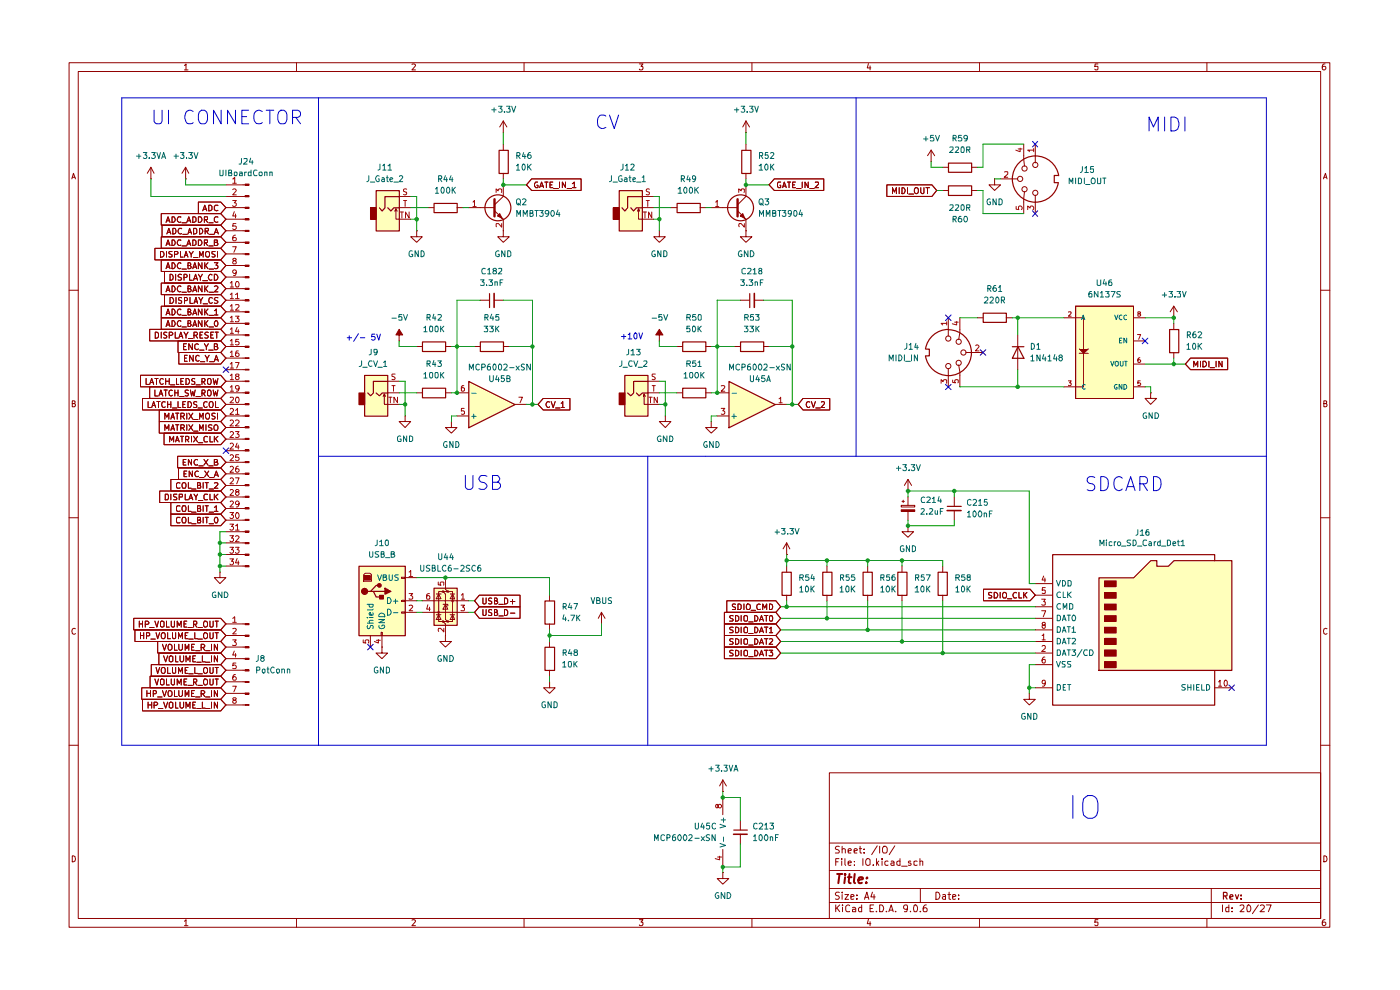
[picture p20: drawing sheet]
<svg xmlns="http://www.w3.org/2000/svg" width="297mm" height="210mm" viewBox="0 0 297 210" stroke-linecap="round" stroke-linejoin="round" font-family="sans-serif">
<g fill="none" stroke="#910000" stroke-width=".21">
<path d="M14.7 13.3h267.4v183.4h-267.4zM16.6 15.2h263.6v179.6h-263.6zM39.1 13.9l.4-.3v1.2M39.1 14.8h.8M62.9 13.3v1.9M87.4 13.6h.5l.2 .2-.7 1h.7M111.2 13.3v1.9M135.6 13.6h.8l-.4 .5h.3l.1 .1-.1 .5-.5 .1-.2-.1M159.5 13.3v1.9M184.2 13.5l-.2 .9h.7M184.6 14v.8M207.8 13.3v1.9"/>
<path d="M232.9 13.6h-.6l-.1 .6 .6-.1 .1 .6-.1 .1h-.4l-.2-.1M256 13.3v1.9M281.1 13.6h-.4l-.2 1 .3 .2h.2l.3-.2v-.4l-.2-.1h-.5l-.1 .1M15.2 37.9l.4-1.1 .4 1.1M15.3 37.6h.6M280.8 37.9l.4-1.1 .3 1.1M280.8 37.6h.6M14.7 61.6h1.9M280.2 61.6h1.9M15.3 85.6h.5l.1-.2v-.3l-.6-.1v1.3l.6-.1 .1-.3-.2-.3M280.8 85.6h.5l.1-.2v-.3l-.6-.1v1.3l.6-.1 .1-.3-.2-.3M14.7 109.8h1.9"/>
<path d="M280.2 109.8h1.9M16 133.4l-.2-.1a.65 .65 0 0 0-.6 .6 .65 .65 0 0 0 .6 .6l.2-.1M281.5 133.4l-.2-.1a.65 .65 0 0 0-.6 .6 .65 .65 0 0 0 .6 .6l.2-.1M14.7 158.1h1.9M280.2 158.1h1.9M175.9 163.9h104.3v30.9h-104.3zM175.9 178.8h104.3M178.1 179.6l-.5-.1-.3 .2v.4l.5 .2 .3 .4-.2 .2h-.7M178.7 179.5v1.4M182.5 179.5v1.3v.1h.3M186.1 179.4l-1.2 1.9M186.6 179.5v1.4"/>
<path d="M187.5 179.5h.4a.96 .96 0 0 1 .1 1.4h-.5a.95 .95 0 0 1 0-1.4zM189.8 179.4l-1.2 1.9M15.3 181.5a.64 .64 0 0 1 .7 .7 .64 .64 0 0 1-.7 .6zM39.1 195.4l.4-.3v1.3M39.1 196.4h.8M62.9 194.8v1.9M87.4 195.2l.5-.1 .2 .2-.7 1.1h.7M111.2 194.8v1.9M135.6 195.1h.8l-.4 .5h.3l.1 .2-.1 .5-.5 .1-.2-.2M159.5 194.8v1.9M175.9 191.4h104.3M175.9 188.5h104.3"/>
<path d="M175.9 184.7h104.3M177.3 192v1.4M177.3 182.8h.5M177.6 192.6l.5 .8M178 182.1h-.7v1.5M178.1 189.3l-.5-.1-.3 .2v.4l.5 .2 .3 .4-.3 .4-.6-.1M178.1 192l-.8 .8M178.6 182.1v.2M178.6 182.6v1M178.7 189.2v.2M178.7 180.2l.2-.2 .4 .2v.7M178.7 189.8v1"/>
<path d="M178.7 192v.1M178.7 192.5v.9M179.2 189.8h.8l-.8 1h.8M179.2 182.1v1.3l.2 .2M179.9 183.1l.7-.1-.2-.4-.5 .2v.6l.3 .2 .3-.1M179.9 180.5l.7-.1-.2-.4-.5 .2v.6l.1 .1h.5M180.3 192.1l-.5-.1-.4 .3 .1 .9 .2 .2 .6-.1M180.5 190.3l.7-.2-.1-.3h-.6v.9h.6M180.9 192.5h.4l.2 .2v.7h-.6v-.4l.6-.2M181.2 180.5l.7-.1-.1-.3-.4-.1-.2 .2 .1 .7h.5M181.3 183.5v.1M181.3 182.7v.1"/>
<path d="M181.8 190.6v.2M181.8 189.8v.2M182.3 180h.5M182.8 192v1.4h-.5l-.2-.7 .3-.2h.4M183.1 182.1v1.5M183.3 180.9h.1M183.3 180.1v.1M183.4 190.8l.5-1.6 .4 1.6M183.5 190.3h.7M184 182.1l.6 .3v1l-.4 .2-.3-.1a.87 .87 0 0 1 .1-1.4zM184.2 195l-.2 .9h.7M184.6 195.5v.9"/>
<path d="M184.6 192.7h.5M185.1 189.2l-.4 1.1h1M185.3 183.5v.1M185.3 192h-.7v1.4h.7M185.4 189.8v1M185.9 193.3v.1M185.9 182.1v1.5M186.1 183.1l.3 .5M186.4 182.6l-.5 .5M186.6 192a.81 .81 0 0 1 .9 .4 .81 .81 0 0 1-.3 1h-.6zM187.1 182.1v.2M187.1 182.6v1"/>
<path d="M188 193.3v.1M188.4 182.7l-.4-.1-.3 .3 .1 .6h.6M188.6 193.4l.5-1.4 .4 1.4M188.7 193.1h.7M189.1 182.7l.3-.1 .3 .2v.8M189.7 183l-.6 .1-.1 .1 .2 .4 .5-.1M190 193.3v.1M190.9 182.7l-.3-.1-.3 .3v.6h.6M190.9 182.1v1.5M191.3 183.7h1.2M192.5 192.6v.2a.52 .52 0 0 1-.8-.2l.2-.6h.4l.2 .1a1.27 1.27 0 0 1-.2 1.3h-.4M193.1 193.3v.1"/>
<path d="M193.2 182.7l-.3-.1-.2 .3 .1 .2h.3l.2 .3-.2 .2-.4-.1M194 192h.1a.87 .87 0 0 1 .3 1.4l-.5-.1-.1-.8zM194.6 182.7h-.7v.8h.7M195.2 182.7h.6v.9M195.2 182.1v1.5M195.2 193.3v.1M195.2 188.5v2.9M196.5 192h-.2a1.04 1.04 0 0 0-.3 1.4h.5l.2-.6-.3-.3-.6 .3M198.5 189.2a.77 .77 0 0 1 .9 .8 .77 .77 0 0 1-.9 .8zM200 189.8h.6v1M200.6 190.1l-.7 .2 .3 .5 .4-.1M201.1 189.8h.6"/>
<path d="M201.3 189.2v1.5l.4 .1M202.1 190.3l.7-.2-.1-.3h-.6v.9h.6M203.4 190.6v.2M203.4 189.8v.2M207.8 194.8v1.9M232.9 195.1h-.6l-.1 .6 .6-.1 .1 .6-.1 .2h-.4l-.2-.2M256 194.8v1.9M257 188.5v6.3M259.3 192v1.4M260.7 192v1.4h-.6v-.9h.6M261.4 193.3v.1M261.4 192.5v.2"/>
<path d="M263.1 192.1l.6-.1 .2 .3-.1 .3-.7 .8h.8M264.6 192.1l.2-.1a.84 .84 0 0 1 .3 1.4l-.5-.1zM267 192l-1.3 1.8M267.4 192.1l.2-.1h.3l.3 .4-.1 .2-.8 .8h.9M268.7 192h1l-.6 1.4M280.8 181.5a.64 .64 0 0 1 .7 .7 .64 .64 0 0 1-.7 .6zM281.1 195.1l-.4 .1-.2 .9 .3 .3h.2l.3-.3v-.3l-.2-.2h-.5l-.1 .2"/>
</g>
<path d="M259.6 190h.6l.1-.5-.2-.2h-.5v1.4M259.9 190l.4 .7M260.9 190.3l.7-.2-.2-.3-.4 .1-.1 .7 .1 .1h.5M262.1 189.8l.3 .9 .4-.9M263.3 190.6v.1M263.3 189.9v.1" fill="none" stroke="#910000" stroke-width=".25"/>
<path d="M177.6 185.4h1.1M178.1 185.4l-.3 1.9M179.3 185.4v.2M179.3 186.1l-.2 1.2M179.9 186.1h.7M180.2 185.4l-.2 1.6 .1 .3h.4M181.3 185.4l-.2 1.6 .3 .3M182.1 186.7l.9-.2v-.3a.6 .6 0 0 0-.8 .1v1h.6M183.8 187.2v.1M183.9 186.2h.1l-.1 .1v-.1v.1" fill="none" stroke="#910000" stroke-width=".42"/>
<g fill="#ffb">
<path d="M228.2 65h12.3v19.5h-12.3z"/>
<path d="M233.1 122.5h7.4l3.6-3.6h1.3v1.2h2.4l1.2-1.2h12.3v23.3h-28.2z"/>
<path d="M77.3 79.6h4.9v8.6h-4.9z"/>
<path d="M79.8 40.4h4.9v8.6h-4.9z"/>
<path d="M131.3 40.4h4.9v8.6h-4.9z"/>
<path d="M154.6 80.9l9.8 4.9-9.8 4.9z"/>
<path d="M99.4 80.9l9.8 4.9-9.8 4.9z"/>
<path d="M132.5 79.6h4.9v8.6h-4.9z"/>
<path d="M76.1 120.1h9.8v14.7h-9.8z"/>
<path d="M92 124.7h4.9v7.9h-4.9z"/>
</g>
<path d="M201.2 39.4h4.9v2.1h-4.9zM214.8 73.5h2.4M215.9 73.5l1.3 2.5h-2.4z" fill="none" stroke="#910000" stroke-width=".25"/>
<path d="M200 40.4h1.2M206.1 40.4h1.3M215.9 71v7.4M228.2 65h12.3v19.5h-12.3zM228.2 65v19.5h12.3M228.2 67.4h1.7" fill="none" stroke="#910000" stroke-width=".21"/>
<path d="M228.9 74h2l-1 .9z" fill="#910000"/>
<g fill="none" stroke="#910000" stroke-width=".21">
<path d="M164.3 37.9h10.5v2.5h-10.5l-1.1-1.2zM165.6 38.6h-.5l-.2 .3v.7l.2 .2h.5v-.5h-.2M166 39.8l.4-1.2 .4 1.2M166.1 39.5h.6M167.1 38.6h.6M167.4 38.6v1.2M168.2 39.2h.4M168.7 38.6h-.5v1.2h.5M169 40h.9M170.2 38.6v1.2M171.5 38.6v1.2l-.7-1.2v1.2M171.8 40h.9"/>
<path d="M173 38.7l.6-.1 .1 .4-.8 .8h.8M211 37.9v1.3h1.3l-1.3 1.2-1.2-1.2h1.2M211 37.9h.1M153.3 44h3.2M156.5 44.7l1.7 1.8M158.2 41.7l-1.7 1.7M207.4 67.4h1.1M213.4 67.4h1.3M225.7 67.4h2.5M228.2 65h12.3v19.5M228.9 74l1 .9 1-.9M228.9 74.9h2"/>
<path d="M229.9 67.4v6.6M229.9 74.9v7.2h-4.2M240.5 67.4h2.4M240.5 72.3h2.4M240.5 77.2h2.4M252.6 76h7.8v2.4h-7.8l-1.1-1.2zM253.2 77.8v-1.2l.5 .9 .4-.9v1.2M254.7 76.6v1.2M255.2 76.6h.5a.66 .66 0 0 1 .2 .8 .66 .66 0 0 1-.7 .4zM256.5 76.6v1.2M256.7 78h.9M258 76.6v1.2"/>
<path d="M259.3 76.6v1.2l-.7-1.2v1.2M170.4 84.5h5.6v2.5h-5.6l-1.1-1.2zM171.8 85.3l-.3-.1a.6 .6 0 0 0-.5 .7 .6 .6 0 0 0 .7 .5l.1-.1M172.1 85.2l.5 1.3 .4-1.3M173.1 86.5h.9M174.2 85.3l.5-.1 .2 .3-.7 1h.7M240.5 82.1h2.4M244.1 83.3v1.2h1.3l-1.3 1.3-1.2-1.3h1.2M244.1 83.3h.1M166.9 117.6h.1M166.9 115.2l-.8 1.2M166.9 115.2l.7 1.2"/>
<path d="M166.9 115.2v2.4M192.6 104.2h.1M192.6 111.5v1.3h1.2l-1.2 1.2-1.2-1.2h1.2M192.6 111.5h.1M192.6 101.7l-.7 1.3M192.6 101.7l.8 1.3M192.6 101.7v2.5M166.9 120.1v1.2M166.9 126.3v1.1M175.4 120.1v1.2M175.4 126.3v1.1M184.1 120.1v1.2"/>
<path d="M184.1 126.3v1.1M191.4 120.1v1.2M191.4 126.3v1.1M153.3 167.9h.1M153.3 165.5l-.6 1.2M153.3 165.5l.8 1.2M153.3 165.5v2.4M153.3 169.2v3.6M157.1 174.1v1.9M157.1 177v2M153.3 185.1v1.3h1.3l-1.3 1.1-1.1-1.1h1.1M153.3 185.1h.1"/>
<path d="M153.3 180.2v3.7"/>
</g>
<path d="M226.7 66.2l.5-.1 .1 .2-.6 .8h.6M241.3 71h.7l-.4 1M241.6 66.6l-.2-.4 .4-.1 .2 .2-.6 .3 .1 .5h.3l.2-.2-.3-.3M241.8 75.9l-.4 .2v.7l.3 .1 .3-.2-.2-.4h-.3l-.1 .2M226.7 80.8h.6l-.4 .4h.3l.1 .4-.2 .2-.4-.1M241.9 80.8h-.5v.5l.4-.1 .2 .4-.3 .2-.3-.1M152.3 170.9l.3-.3h.2l.3 .3v.2l-.3 .3h-.2l-.3-.3v-.3l-.1-.2-.3 .1v.6l.3 .1 .1-.3M152.2 181.8h.9M152.7 181.6v.8l-1-.3" fill="none" stroke="#b90000" stroke-width=".21"/>
<g fill="none" stroke="#006665" stroke-width=".21">
<path d="M229.5 67.8l.3-1 .3 1M229.6 67.6h.4M235.6 76.6l.4 1.1 .3-1.1M236.5 66.8l.3 1 .4-1M236.8 76.6l.4 .2v.7l-.4 .2a.6 .6 0 0 1 0-1.1zM237.5 72.2h.3M237.7 76.6v.9l.1 .2 .5-.2v-.9M238 66.9a.45 .45 0 0 0-.6 .4 .45 .45 0 0 0 .6 .4M238 71.7h-.5v1h.5M238.6 76.6h.5M238.8 76.6v1.1M239 66.9l-.2-.1-.4 .3v.5l.4 .2 .2-.1"/>
<path d="M239 71.7v1l-.6-1v1M230.2 81.6l-.3-.1-.3 .3v.5l.3 .3 .3-.1M237 81.6a.45 .45 0 0 0-.6 .5 .45 .45 0 0 0 .6 .4v-.4h-.2M238 81.5v1.1l-.6-1.1v1.1M238.4 81.5l.6 .3v.5l-.3 .3h-.3zM152.7 174.8l1.2 .5-1.2 .3M152.7 178.9l1.2 .4-1.2 .4M153 173.9h.9M153.5 173.5v.9M153.5 177.6v.9"/>
</g>
<g fill="none" stroke="#910000" stroke-width=".25">
<path d="M208.6 66.4h4.9v2h-4.9zM165.9 121.4h2v4.9h-2zM174.5 121.4h2v4.9h-2zM183.1 121.4h1.9v4.9h-1.9zM190.5 121.4h1.9v4.9h-1.9zM155.7 176.1h2.8"/>
<circle cx="157.1" cy="44.1" r="2.75"/>
</g>
<path d="M155.6 177h2.9" fill="none" stroke="#910000" stroke-width=".34"/>
<path d="M156.5 42.3v3.6" fill="none" stroke="#910000" stroke-width=".51"/>
<path d="M157.1 45.8l.5-.5 .4 1z" fill="#910000"/>
<g fill="none" stroke="#910000" stroke-width=".21">
<path d="M112.8 37.9h10.5v2.5h-10.5l-1.1-1.2zM114.1 38.6a.66 .66 0 0 0-.7 .5 .66 .66 0 0 0 .2 .7l.5-.1v-.4h-.2M114.5 39.8l.4-1.2 .4 1.2M114.6 39.5h.6M115.6 38.6h.7M115.9 38.6v1.2M116.7 39.2h.4M117.3 38.6h-.6v1.2h.6M117.4 40h1.1M118.7 38.6v1.2M120 38.6v1.2l-.7-1.2v1.2M120.3 40h.9"/>
<path d="M121.4 39l.4-.4v1.2M121.4 39.8h.8M158.2 39.2v2.5M188.1 39.2h9.6l1 1.2-1 1.3h-9.6zM190.8 39.8v1.3M191.4 39.8a.64 .64 0 0 1 .6 .6 .64 .64 0 0 1-.6 .7zM192.5 39.8v1.3M194.1 40l.2-.2 .4 .2 .1 .7-.3 .4-.4-.2zM195.3 39.8v1l.3 .3 .4-.2v-1.1M196.4 39.8h.8M196.8 39.8v1.3M197.5 34.3h.1"/>
<path d="M197.5 31.8l-.7 1.2M197.5 31.8l.8 1.2M197.5 31.8v2.5M200 35.5h1.2M206.1 35.5h1.3M212.3 37.9h3.6M217.2 30.6v3.2l.1 1.4M219.6 30.6v4M150.9 44h2.4M157.1 45.8l.5-.5 .4 1zM158.2 46.5v2.5M189.3 41.1v-1.3l.4 .9 .5-.9v1.3"/>
<path d="M192.8 41.2h1M217.3 40.7l-.1 1.4v3.2M219.6 41.4v3.9M201.2 67.4v3.9M201.2 78.2v3.9M203.4 77.4l.2 1.5v3.2M203.6 67.4v3.1l-.2 1.6M204.9 74.8h3.6M249 67.4h.1M249 65l-.8 1.1M249 65l.8 1.1M249 65v2.4"/>
<path d="M249 68.6v1.3M249 74.8v1.2M115.2 84.5h5.7v2.5h-5.7l-1.1-1.2zM116.6 85.3l-.3-.1a.65 .65 0 0 0-.5 .6 .65 .65 0 0 0 .5 .7l.3-.2M116.9 85.2l.5 1.3 .4-1.3M117.9 86.5h.9M119 85.5l.4-.3v1.3M119 86.5h.7M191.2 107.2h2.9v.3h-2.9zM191.2 108.1h2.9v.4h-2.9zM191.4 106.4h.5M191.6 106.1v.5"/>
<path d="M192.6 105.4v1.8M192.6 108.5v1.8M154.2 127.4h10.4l1 1.3-1 1.2h-10.4zM156 128.2h-.6v.3l.6 .5v.3h-.6M156.6 128.1h.3l.3 .3v.6l-.1 .3h-.5zM157.8 128.1v1.2M158.6 128.1l.5 .2a.74 .74 0 0 1-.2 1h-.4a.86 .86 0 0 1 .1-1.2zM159.3 129.5h1M161.3 128.2l-.3-.1a.67 .67 0 0 0-.5 .5 .67 .67 0 0 0 .3 .7l.5-.1M161.8 129.3v-1.2l.4 .9 .4-.9v1.2M163.2 128.1a.66 .66 0 0 1 .7 .4 .66 .66 0 0 1-.2 .8h-.5zM218.4 147.1v1.2h1.2l-1.2 1.2-1.2-1.2h1.2"/>
<path d="M218.4 147.1h.1"/>
<circle cx="216.4" cy="37.9" r=".55"/>
<circle cx="217.3" cy="35.7" r=".55"/>
<circle cx="219.6" cy="35" r=".55"/>
<circle cx="217.3" cy="40.1" r=".55"/>
<circle cx="219.6" cy="40.9" r=".55"/>
<circle cx="201.2" cy="77.7" r=".55"/>
<circle cx="201.2" cy="71.8" r=".55"/>
<circle cx="203.4" cy="77" r=".55"/>
<circle cx="203.4" cy="72.5" r=".55"/>
<circle cx="204.4" cy="74.8" r=".55"/>
</g>
<g fill="none" stroke="#b90000" stroke-width=".21">
<path d="M213.1 36.5l.6-.1 .1 .5-.8 .7h.8M216 31.6h.8M216.4 31.4v.8l-.9-.4M219.3 31.8h-1.3l.4 .2v.2M219.3 31.5v.7M151.8 42.9l.4-.4v1.3M151.8 43.8h.7M156.7 40.8v-.7l.5 .4v-.4h.7l-.1 .7M157.9 47.4v.8l-.7-.8h-.4v.7M215.6 43.8v.6l.6 .1-.1-.6 .1-.2h.4l.2 .3v.3l-.1 .2M218 44.5v-.8l.5 .4 .2-.4h.3l.3 .3v.3l-.2 .2M200.8 68.6h-1.2l.4 .3"/>
<path d="M200.8 68.3v.6M202.5 68.3h.8M203 68.2v.7l-1-.2M207 73.3l.4-.1 .3 .3-.8 .9h.8M199.6 81.3v-.8l.5 .5 .2-.5 .5 .1-.1 .7M202.1 80.6v.5l.6 .1-.2-.2 .1-.4h.7l-.1 .6"/>
</g>
<path d="M201.2 34.6h4.9v1.9h-4.9zM224.4 37.2h-.7v1.5h.7M224.5 38.7a4.9 4.9 0 0 1-4.9 4.2M224.6 37.3a4.9 4.9 0 0 0-5.3-4.2 4.9 4.9 0 0 0-4.5 5.1 4.9 4.9 0 0 0 4.9 4.7M196.3 75.5a4.9 4.9 0 0 0 5 4.2M196.5 74.1h.7v1.4h-.7M201.2 69.9a4.9 4.9 0 0 1 4.9 4.9 4.9 4.9 0 0 1-4.9 4.9M201.2 69.9a4.9 4.9 0 0 0-4.9 4.1M248.1 69.9h2v4.9h-2zM233.1 122.6h7.4l3.6-3.7h1.3v1.2h2.5l1.2-1.2h12.2v23.3h-28.2z" fill="none" stroke="#910000" stroke-width=".25"/>
<path d="M191.2 108.3h2.9" fill="none" stroke="#910000" stroke-width=".34"/>
<path d="M234.3 123.2h2.5v1.2h-2.5z" fill="#910000"/>
<path d="M234.3 123.2h2.5v1.2h-2.5z" fill="none" stroke="#910000" stroke-width=".25"/>
<path d="M234.3 125.7h2.5v1.2h-2.5z" fill="#910000"/>
<path d="M234.3 125.7h2.5v1.2h-2.5z" fill="none" stroke="#910000" stroke-width=".25"/>
<path d="M234.3 128.2h2.5v1.1h-2.5z" fill="#910000"/>
<path d="M234.3 128.2h2.5v1.1h-2.5z" fill="none" stroke="#910000" stroke-width=".25"/>
<path d="M234.3 130.6h2.5v1.2h-2.5z" fill="#910000"/>
<path d="M234.3 130.6h2.5v1.2h-2.5z" fill="none" stroke="#910000" stroke-width=".25"/>
<path d="M234.3 133.1h2.5v1.2h-2.5z" fill="#910000"/>
<path d="M234.3 133.1h2.5v1.2h-2.5z" fill="none" stroke="#910000" stroke-width=".25"/>
<path d="M234.3 135.4h2.5v1.3h-2.5z" fill="#910000"/>
<path d="M234.3 135.4h2.5v1.3h-2.5z" fill="none" stroke="#910000" stroke-width=".25"/>
<path d="M234.3 137.9h2.5v1.3h-2.5z" fill="#910000"/>
<path d="M234.3 137.9h2.5v1.3h-2.5z" fill="none" stroke="#910000" stroke-width=".25"/>
<path d="M234.3 140.3h2.5v1.3h-2.5z" fill="#910000"/>
<path d="M101.9 72.5h4.9v2.1h-4.9zM103.8 62.3v2.9M89.6 82.4h4.9v2h-4.9zM201 107.4h2.9M257.7 118.9v-1.2h-34.4v31.9h34.4v-7.4M199 121.4h2v4.9h-2zM234.3 140.3h2.5v1.3h-2.5z" fill="none" stroke="#910000" stroke-width=".25"/>
<g fill="none" stroke="#910000" stroke-width=".21">
<path d="M106.8 49v1.2h1.2l-1.2 1.2-1.2-1.2h1.2M106.8 49h.1M100.7 73.5h1.2M101.9 63.7h1.9M104.8 63.7h2M106.8 73.5h1.2M88.4 83.3h1.2M94.5 83.3h1.3M202.4 105.4v2M202.4 108.3v2M200 120.1v1.2M200 126.3v1.1"/>
<path d="M208.6 125h9.9l1.1 1.3-1.1 1.1h-9.9zM210.4 125.7h-.7v.5l.6 .1 .1 .2-.1 .3h-.6M210.9 125.7a.66 .66 0 0 1 .7 .3 .66 .66 0 0 1-.2 .8h-.5zM212.2 125.7v1.1M212.8 125.8l.1-.1a.46 .46 0 0 1 .6 .4l-.1 .7h-.5l-.2-.3zM213.7 127h.9M215.7 125.7a.61 .61 0 0 0-.8 .4 .61 .61 0 0 0 .2 .7h.6M216.2 125.7v1.1h.6M217.2 125.7v1.1M217.3 126.2l.6 .6M217.9 125.7l-.7 .6M219.6 123.8h3.7"/>
<path d="M219.6 126.3h3.7M219.6 128.7h3.7M219.6 131.2h3.7M219.6 133.6h3.7M219.6 136.1h3.7M219.6 138.5h3.7M219.6 141h3.7M219.6 145.9h3.7M257.6 145.9h3.7"/>
</g>
<g fill="none" stroke="#b90000" stroke-width=".21">
<path d="M221 127.1h.7l-.3 .5 .3 .1v.6h-.7M221 129.6h.8l-.5 1.2M221.1 134.8l.3-.3v1.2M221.1 137.1l.1-.2h.4l.1 .2v.4l-.7 .7h.7M221.1 135.7h.6M221.3 132.6l-.2-.3 .1-.2 .4-.1 .1 .4-.1 .2h-.4l-.1 .2 .1 .4 .1 .1 .4-.2v-.4l-.1-.1M221.4 122.2l-.3 .8h.7M221.7 139.4h-.3a.93 .93 0 0 0-.2 1.2h.4l.1-.1v-.5l-.5-.1-.1 .2M221.7 122.6v.9M221.7 124.6h-.5l-.1 .6h.6v.6h-.6M221.7 144.8l-.1 .2h-.4v-.6l.4-.1 .1 .2v.7l-.1 .3-.4 .1M258.5 144.6h.2l.1-.3v1.3"/>
<path d="M258.5 145.6h.7M259.9 144.3l.5 .2v.8l-.3 .3a.75 .75 0 0 1-.2-1.3z"/>
</g>
<g fill="none" stroke="#006665" stroke-width=".21">
<path d="M224.1 123.1l.4 1.2 .5-1.2M224.3 130.5h.3l.4 .2v.7l-.2 .3h-.5zM224.3 132.9h.3l.4 .3v.7l-.2 .2h-.5zM224.3 135.4h.3l.4 .2v.7l-.2 .3h-.5zM224.3 137.9h.5l.2 .2v.7l-.2 .2h-.5zM225 125.7a.61 .61 0 0 0-.8 .3 .61 .61 0 0 0 .3 .8l.5-.1M225 128.1a.61 .61 0 0 0-.8 .3 .61 .61 0 0 0 .3 .8l.5-.1M225.4 123.1a.66 .66 0 0 1 .6 .5 .66 .66 0 0 1-.2 .7h-.4zM225.4 131.7l.3-1.2 .4 1.2M225.4 134.1l.3-1.2 .4 1.2M225.4 136.6l.3-1.2 .4 1.2M225.4 139l.3-1.1 .4 1.1"/>
<path d="M225.5 131.3h.6M225.5 133.8h.6M225.5 136.2h.6M225.5 138.7h.6M225.6 125.6v1.2h.5M225.6 129.2v-1.2l.3 .9 .4-.9v1.2M226.4 130.5h.7M226.4 132.9h.7M226.4 135.4h.7M226.4 137.9h.7M226.5 125.6v1.2M226.6 123.1l.7 .3v.6l-.2 .3h-.5z"/>
<path d="M226.7 126.1l.6 .7M226.7 130.5v1.2M226.7 132.9v1.2M226.7 135.4v1.2M226.7 137.9v1.1M226.9 128h.4l.3 .3v.7l-.2 .2h-.5zM227.3 125.6l-.8 .7M227.4 133.3l.4-.4v1.2M227.4 135.5l.5-.1 .3 .2-.8 1h.8M227.4 137.9h.8l-.4 .4 .4 .2v.4l-.2 .1h-.6M227.4 134.1h.8M227.6 130.6l.2-.1a.84 .84 0 0 1 .2 1.2l-.4-.1a.78 .78 0 0 1 0-1z"/>
<path d="M229.5 137.8l-1 1.6M230.6 137.9h-.5l-.2 .5 .2 .6h.5M231.1 137.9h.6l.1 .2 .1 .4-.2 .5h-.6zM224.1 140.3l.4 1.2 .5-1.2M224.3 145.2h.5l.2 .3v.6l-.4 .3h-.3zM225.6 145.8h.3M226 140.3h-.6a.47 .47 0 0 0 0 .5 .47 .47 0 0 0 .5 .2v.5h-.6M226.1 145.2h-.5v1.2h.5M226.5 145.2h.7M226.8 145.2v1.2M227.2 140.3l-.7 .1v.3l.7 .5-.1 .3h-.6M251.5 145.2h-.6l-.2 .2 .3 .4h.2l.3 .3-.1 .2h-.7"/>
<path d="M252 145.8h.7M252 145.2v1.2M252.7 145.2v1.2M253.2 145.2v1.2M253.8 145.8h.5M254.4 145.2h-.6v1.2h.6M254.9 145.2v1.2h.6M256 145.2h.4a.66 .66 0 0 1 .2 .8 .66 .66 0 0 1-.6 .4z"/>
</g>
<path d="M104.8 62.2v3M200.9 108.3h3" fill="none" stroke="#910000" stroke-width=".34"/>
<path d="M76.1 83.3h1.2v2.5h-1.2z" fill="#910000"/>
<path d="M77.3 79.6h5v8.7h-5zM76.2 83.4h1.1v2.4h-1.1zM79.8 83.4l.7 .6 .6-.6h1.2M82.3 80.9h-3.1v2.5l-.6 .6-.6-.6" fill="none" stroke="#910000" stroke-width=".25"/>
<path d="M81.3 84.1l.2-.5v2.2h3.2M81.5 83.6l.3 .5M82.2 80.9h2.5M82.2 83.3h2.5" fill="none" stroke="#910000" stroke-width=".21"/>
<path d="M83.8 79.3l-.7 .1v.4l.7 .4-.2 .3-.5-.1M82.5 84.3h.6M82.8 84.3v1.1M83.1 81.8h.7M83.5 81.8v1.2M84.3 84.3v1.1l-.7-1.1v1.1" fill="none" stroke="#b90000" stroke-width=".21"/>
<path d="M84.7 69.9l.7 1.1h-.7v1.3v-1.3h-.7z" fill="#910000"/>
<path d="M88.4 49v1.2h1.2l-1.2 1.2-1.3-1.2h1.3M88.4 49h.1M90.9 44h1.1M96.9 44h1.3M84.7 71h-.7l.7-1.1 .7 1.1h-.7v1.3M84.7 72.3h.1M88.4 73.5h1.2M94.5 73.5h1.3" fill="none" stroke="#910000" stroke-width=".21"/>
<path d="M92.1 43.2h4.9v1.9h-4.9zM89.6 72.5h4.9v2.1h-4.9z" fill="none" stroke="#910000" stroke-width=".25"/>
<path d="M78.6 44h1.2v2.5h-1.2z" fill="#910000"/>
<path d="M157.4 31.9h1.9v4.9h-1.9zM78.6 44.1h1.2v2.4h-1.2zM79.8 40.4h4.9v8.6h-4.9zM82.3 44.1l.6 .7 .6-.7h1.2M84.7 41.7h-3v2.4l-.6 .7-.6-.7" fill="none" stroke="#910000" stroke-width=".25"/>
<path d="M158.2 30.6v1.2M158.2 36.8v1.1M83.7 44.8l.3-.5v2.2h3.1M84 44.3l.2 .5M84.7 41.7h2.4M84.7 44h2.4M158.2 49v1.2h1.3l-1.3 1.2-1.1-1.2h1.1M158.2 49h.1" fill="none" stroke="#910000" stroke-width=".21"/>
<path d="M84.9 45h.7M85.3 45v1.2M85.6 42.5h.7M85.9 42.5v1.3M86.3 40.1h-.4l-.3 .1v.4l.6 .1 .1 .2-.3 .4-.4-.1M86.8 45v1.2l-.8-1.2v1.2" fill="none" stroke="#b90000" stroke-width=".21"/>
<path d="M130.1 44h1.2v2.5h-1.2z" fill="#910000"/>
<path d="M130.1 44.1h1.3v2.4h-1.3zM131.4 40.4h4.9v8.6h-4.9zM133.8 44.1l.6 .7 .6-.7h1.3M136.3 41.7h-3.2v2.4l-.5 .7-.6-.7M143.6 43.2h5v1.9h-5zM99.4 80.9l9.9 4.9-9.9 4.9zM144.8 82.4h4.9v2h-4.9zM154.6 80.9l9.9 4.9-9.9 4.9z" fill="none" stroke="#910000" stroke-width=".25"/>
<g fill="none" stroke="#910000" stroke-width=".21">
<path d="M158.2 28.1h.1M158.2 25.7l-.6 1.2M158.2 25.7l.8 1.2M158.2 25.7v2.4M135.2 44.8l.3-.5v2.2h3.2M135.5 44.3l.2 .5M136.2 41.7h2.5M136.2 44h2.5M139.9 49v1.2h1.2l-1.2 1.2-1.2-1.2h1.2M139.9 49h.1M142.3 44h1.3M148.5 44h1.2"/>
<path d="M96.9 83.3h2.5M96.9 88.2h2.5M109.2 85.8h2.5M143.6 83.3h1.2M149.7 83.3h1.2M150.9 89.4v1.3h1.3l-1.3 1.2-1.2-1.2h1.2M150.9 89.4h.1M152.2 83.3h2.4M152.2 88.2h2.4M164.4 85.8h2.5"/>
</g>
<g fill="none" stroke="#b90000" stroke-width=".21">
<path d="M136.4 45h.8M136.8 45v1.2M137.1 42.5h.7M137.4 42.5v1.3M137.8 40.1h-.5l-.2 .2 .1 .3 .6 .2v.4l-.2 .1-.5-.1M138.3 45v1.2l-.7-1.2v1.2M98.4 81.8h-.4l-.1 .3v.8a.42 .42 0 0 0 .5 0 .42 .42 0 0 0 .1-.6l-.5-.1-.1 .3M98.5 86.6h-.6v.6h.6l.1 .4-.3 .3-.4-.1M110.1 84.3h.7l-.5 1.1M153 86.6h.8l-.5 .5 .5 .3-.1 .4h-.7M153 81.9l.6-.1 .2 .2-.1 .3-.7 .7h.8M165.3 84.6l.3-.3v1.1"/>
<path d="M165.3 85.4h.7"/>
</g>
<path d="M100.1 88.3h.9M100.1 83.4h.9M100.5 87.8v.9M155.3 88.3h.9M155.3 83.4h.9M155.7 87.8v.9" fill="none" stroke="#006665" stroke-width=".21"/>
<path d="M131.3 83.3h1.2v2.5h-1.2z" fill="#910000"/>
<path d="M132.6 79.6h4.9v8.7h-4.9zM157.1 72.5h4.9v2.1h-4.9zM131.4 83.4h1.2v2.4h-1.2zM135 83.4l.6 .6 .7-.6h1.2M137.5 80.9h-3.1v2.5l-.6 .6-.7-.6" fill="none" stroke="#910000" stroke-width=".25"/>
<path d="M155.8 73.5h1.3M162 73.5h1.2M136.5 84.1l.2-.5v2.2h3.2M136.7 83.6l.2 .5M137.4 80.9h2.5M137.4 83.3h2.5" fill="none" stroke="#910000" stroke-width=".21"/>
<path d="M139 79.3l-.6 .1v.4l.6 .4-.2 .3-.4-.1M137.7 84.3h.7M138 84.3v1.1M138.4 81.8h.6M138.7 81.8v1.2M139.5 84.3v1.1l-.7-1.1v1.1" fill="none" stroke="#b90000" stroke-width=".21"/>
<path d="M139.9 69.9l.7 1.1h-.7v1.3v-1.3h-.8z" fill="#910000"/>
<path d="M106.8 30.6v1.2M106.8 36.8v1.1M101.9 44h3M104.9 44.7l1.9 1.8M106.8 41.7l-1.9 1.7M139.9 71h-.8l.8-1.1 .7 1.1h-.7v1.3M139.9 72.3h.1M143.6 73.5h1.2M149.7 73.5h1.2M157.1 63.7h1.9M160 63.7h2" fill="none" stroke="#910000" stroke-width=".21"/>
<g fill="none" stroke="#910000" stroke-width=".25">
<path d="M105.9 31.9h1.9v4.9h-1.9zM144.8 72.5h4.9v2.1h-4.9zM159.1 62.3v2.9"/>
<circle cx="105.6" cy="44.1" r="2.75"/>
</g>
<path d="M160 62.2v3" fill="none" stroke="#910000" stroke-width=".34"/>
<path d="M104.9 42.3v3.6" fill="none" stroke="#910000" stroke-width=".51"/>
<path d="M106 45.3l.5 1-.9-.5z" fill="#910000"/>
<g fill="none" stroke="#910000" stroke-width=".21">
<path d="M32 37.9h.1M32 35.5l-.8 1.3M32 35.5l.7 1.3M32 35.5v2.4M39.4 37.9h.1M39.4 35.5l-.8 1.3M39.4 35.5l.7 1.3M39.4 35.5v2.4M106.8 28.1h.1M106.8 25.7v2.4M106.8 39.2v2.5M106.8 25.7l-.8 1.2"/>
<path d="M106.8 25.7l.7 1.2M32.9 52.7h13.9l1.1 1.2-1.1 1.2h-13.9zM34 53.4h.5a.66 .66 0 0 1 .3 .7 .66 .66 0 0 1-.8 .4zM34.2 45.3h12.6l1.1 1.2-1.1 1.3h-12.6zM34.2 50.2h12.6l1.1 1.2-1.1 1.3h-12.6zM34.2 55.1h12.6l1.1 1.2-1.1 1.3h-12.6zM34.4 47.8h12.4l1.1 1.2-1.1 1.2h-12.4zM34.9 57.6h11.9l1.1 1.2-1.1 1.2h-11.9zM35.2 47.2l.4-1.2 .5 1.2M35.2 52.1l.4-1.2 .5 1.2M35.2 57l.4-1.3 .5 1.3M35.3 46.8h.6"/>
<path d="M35.3 51.7h.6M35.3 53.4v1.1M35.3 56.7h.6M35.4 49.6l.4-1.2 .4 1.2M35.6 49.3h.5M36.1 58.2a.64 .64 0 0 1 .7 .6 .64 .64 0 0 1-.7 .6zM36.5 46h.4a.66 .66 0 0 1 .3 .7 .66 .66 0 0 1-.7 .5zM36.5 50.9h.4a.66 .66 0 0 1 .3 .7 .66 .66 0 0 1-.7 .5zM36.5 53.4h-.6l-.1 .1 .1 .4 .6 .1v.5h-.7M36.5 55.7a.64 .64 0 0 1 .7 .7 .64 .64 0 0 1-.7 .6zM36.7 48.4h.4a.66 .66 0 0 1 .2 .8 .66 .66 0 0 1-.6 .4zM37 53.9h.7l.1-.4-.2-.1h-.6v1.1"/>
<path d="M37.3 58.2v1.2M38.3 53.4v1.1h.6M38.4 46.1l-.5-.1a.61 .61 0 0 0-.3 .8 .61 .61 0 0 0 .8 .3M38.4 51l-.5-.1a.61 .61 0 0 0-.3 .8 .61 .61 0 0 0 .8 .3M38.4 55.9v-.1a.58 .58 0 0 0-.8 .6 .58 .58 0 0 0 .8 .5M38.5 48.5l-.5-.1a.61 .61 0 0 0-.2 .8 .61 .61 0 0 0 .7 .3M38.5 58.3l-.5-.1-.2 .2 .1 .4 .5 .1v.5h-.6M38.6 47.3h.9M38.6 52.2h.9M38.6 57.1h.9M38.8 49.7h.9M39 58.9l.6-.1v-.5l-.6-.1v1.2"/>
<path d="M39.1 54.5l.4-1.1 .4 1.1M39.2 54.2h.6M39.6 47.2l.5-1.2 .4 1.2M39.6 52.1l.5-1.2 .4 1.2M39.8 46.8h.6M39.8 51.7h.6M39.9 49.6l.3-1.2 .4 1.2M39.9 56.3h.5v-.5l-.5-.1v1.3h.4l.3-.4-.4-.3M40 49.3h.6M40.1 53.4l.5 .5 .4-.5M40.2 58.2v1.2h.6M40.6 53.9v.6"/>
<path d="M40.9 46h.4l.3 .2v.7l-.4 .3h-.3zM40.9 50.9h.4l.3 .3v.6l-.4 .3h-.3zM40.9 57l.4-1.3 .4 1.3M41 56.7h.6M41.1 48.4h.5l.1 .3v.7l-.4 .2h-.2zM41.1 59.4l.4-1.2 .4 1.2M41.1 54.6h.9M41.2 59.1h.5M42.1 46h.5a.66 .66 0 0 1 .2 .8 .66 .66 0 0 1-.7 .4zM42.1 50.9h.5a.66 .66 0 0 1 .2 .8 .66 .66 0 0 1-.7 .4zM42.1 42.9h4.7l1.1 1.1-1.1 1.3h-4.7zM42.1 58.2l.4 .7 .4-.7"/>
<path d="M42.3 48.4h.5a.66 .66 0 0 1 .2 .8 .66 .66 0 0 1-.7 .4zM42.3 54.5v-1.1l.4 .8 .4-.8v1.1M42.5 58.9v.5M42.8 55.7v1.3l-.7-1.3v1.3M43 44.7l.4-1.2 .5 1.2M43 59.5h1M43.2 44.4h.6M43.4 46.6h.5l.1-.5-.6-.1v1.2M43.4 51.5l.6-.1v-.4l-.6-.1v1.2M43.4 55.7v1.3M43.5 49h.7v-.5l-.7-.1v1.2M43.6 46.6l.4 .6"/>
<path d="M43.6 51.5l.4 .6M43.6 56.3l.5 .7M43.8 49l.4 .6M44.1 55.7l-.7 .8M44.3 43.5h.4l.3 .3v.7l-.5 .2h-.2zM44.3 47.3h.9M44.3 52.2h.9M44.4 57.1h.9M44.5 49.7h.9M45 58.3l-.3-.1a.61 .61 0 0 0-.5 .7 .61 .61 0 0 0 .8 .5M45.5 49.6l.4-1.2 .4 1.2M45.5 51.4h.6v-.5h-.6v1.2h.5l.2-.4-.3-.3"/>
<path d="M45.5 55.7h.7l-.4 .5 .3 .1v.6h-.6M45.5 58.2a.65 .65 0 0 1 .7 .6 .65 .65 0 0 1-.7 .6zM45.6 53.4h-.6v.4a.57 .57 0 0 1 .6 .7h-.6M45.6 49.3h.6M46.1 53.4v1.1M46.2 46.1l-.5-.1-.2 .2v.7l.4 .3 .3-.1M46.2 43.6l-.5-.1-.2 .3v.7l.4 .2 .3-.1M99.4 44h2.5M106 45.3l.5 1-.9-.5zM106.8 46.5v2.5M29.8 79.6h17l1.1 1.3-1.1 1.2h-17zM31.8 69.9h15l1.1 1.1-1.1 1.3h-15z"/>
<path d="M32.9 70.5h.4l.3 .3v.6l-.3 .3h-.4zM34.2 65h12.6l1.1 1.1-1.1 1.3h-12.6zM34.2 67.4h12.6l1.1 1.2-1.1 1.3h-12.6zM34.2 60h12.6l1.1 1.2-1.1 1.3h-12.6zM34.2 70.5v1.2M34.9 62.5h11.9l1.1 1.2-1.1 1.3h-11.9zM35.2 66.8l.4-1.3 .5 1.3M35.2 69.3l.4-1.3 .5 1.3M35.2 61.9l.4-1.3 .5 1.3M35.3 66.5h.6M35.3 68.9h.6M35.3 61.6h.6"/>
<path d="M35.4 70.5h-.6v.5l.5 .2 .1 .3-.3 .2-.4-.1M35.9 71.1h.5l.3-.4-.3-.2h-.5v1.2M36.1 63.1a.65 .65 0 0 1 .7 .6 .65 .65 0 0 1-.7 .7zM36.5 65.5a.64 .64 0 0 1 .7 .7 .64 .64 0 0 1-.7 .6zM36.5 68a.64 .64 0 0 1 .7 .6 .64 .64 0 0 1-.7 .7zM36.5 60.6a.64 .64 0 0 1 .7 .7 .64 .64 0 0 1-.7 .6zM37.2 70.5v1.2h.6M37.3 63.1v1.3M37.8 72.3h9l1.1 1.2-1.1 1.3h-9zM37.9 71.7l.5-1.2 .4 1.2M37.9 74.8h8.9l1.1 1.2-1.1 1.2h-8.9zM38.1 71.4h.6"/>
<path d="M38.4 65.7l-.2-.2a.6 .6 0 0 0-.6 .7 .6 .6 0 0 0 .8 .5v-.1M38.4 68.2l-.2-.2a.6 .6 0 0 0-.6 .7 .6 .6 0 0 0 .8 .5v-.1M38.4 60.8l-.2-.2a.6 .6 0 0 0-.6 .7 .6 .6 0 0 0 .8 .5M38.5 63.2l-.4-.1-.2 .2v.4l.6 .2v.3l-.1 .2-.5-.1M38.6 66.9h.9M38.6 69.4h.9M38.6 62h.9M39 73.5h.4M39 70.5l.5 .6 .4-.6M39.1 63.8l.6-.1 .1-.4-.3-.2h-.4v1.3M39.1 76h.4M39.5 71.1v.6"/>
<path d="M39.5 72.9h-.5v1.3h.5M39.7 75.4h-.6v1.2h.6M39.9 66.1h.5v-.5l-.5-.1v1.3h.4l.3-.4-.4-.3M39.9 68.6h.5v-.5l-.5-.1v1.3h.4l.3-.5-.4-.2M39.9 61.2h.5v-.5l-.5-.1v1.3h.4l.3-.4-.4-.3M40 71.8h.9M40.3 63.1v1.3h.6M40.8 72.9v1.3l-.7-1.3v1.3M40.9 66.8l.4-1.3 .4 1.3M40.9 69.3l.4-1.3 .4 1.3M40.9 61.9l.4-1.3 .4 1.3M41 75.4v1.2l-.8-1.2v1.2"/>
<path d="M41 66.5h.6M41 68.9h.6M41 61.6h.6M41.2 71.1h.5l.2-.4-.2-.2h-.5v1.2M41.2 64.4l.4-1.3 .3 1.3M41.2 64h.6M41.5 71.1l.4 .6M42.1 73.1l-.4-.2-.4 .3 .1 .8 .3 .2 .4-.2M42.2 63.1l.4 .7 .4-.7M42.3 75.5l-.3-.1a.65 .65 0 0 0-.5 .6 .65 .65 0 0 0 .5 .6l.3-.1M42.3 74.3h1M42.4 71h.4"/>
<path d="M42.5 76.7h.9M42.6 63.8v.6M42.8 65.5v1.3l-.7-1.3v1.3M42.8 68v1.3l-.7-1.3v1.3M42.8 60.6v1.3l-.7-1.3v1.3M43 70.5h-.6v1.2h.6M43.1 64.4h.9M43.4 72.9l.4 .7 .4-.7M43.4 60.6v1.3M43.4 65.5v1.3M43.4 68v1.3M43.5 75.4l.4 .6 .5-.6"/>
<path d="M43.6 66.1l.5 .7M43.6 68.6l.5 .7M43.6 61.2l.5 .7M43.8 73.6v.6M43.9 76v.6M44.1 65.5l-.7 .8M44.1 68l-.7 .8M44.1 60.6l-.7 .8M44.2 70.5h-.5l-.3 .2 .1 .3 .7 .4-.3 .3-.5-.1M44.3 74.3h.9M44.4 66.9h.9M44.4 69.4h.9"/>
<path d="M44.4 62h.9M44.5 76.7h.9M44.7 71h.4M45 63.3l-.2-.2a.65 .65 0 0 0-.5 .6 .65 .65 0 0 0 .5 .7l.2-.2M45.3 70.5h-.6v1.2h.6M45.5 65.9l.4-.4v1.3M45.5 76.6l.4-1.2 .4 1.2M45.5 73.5l.6-.1v-.4l-.6-.1v1.3h.5l.2-.4-.3-.3M45.5 60.8l.5-.2 .2 .3-.1 .3-.6 .7h.7M45.5 66.8h.7M45.6 70.5h.7M45.6 76.3h.6"/>
<path d="M45.8 68a.68 .68 0 0 1 .4 .6 .68 .68 0 0 1-.4 .7 .75 .75 0 0 1 0-1.3zM46 70.5v1.2M46.2 63.2l-.5-.1-.2 .2 .1 .4 .6 .3-.2 .4-.5-.1M30.2 84.5h16.6l1.1 1.3-1.1 1.2h-16.6zM31 80.3v1.2h.6M31.4 85.2v1.3h.5M31.8 82.1h15l1.1 1.2-1.1 1.2h-15zM31.8 81.5l.4-1.2 .4 1.2M31.9 81.1h.6M32.2 86.5l.4-1.3 .4 1.3M32.3 86h.6M32.9 82.7v1.3h.5"/>
<path d="M32.9 80.3h.6M33.2 80.3v1.2M33.3 85.2h.7M33.6 85.2v1.3M33.7 84l.4-1.3 .4 1.3M33.8 89.4h13l1.1 1.3-1.1 1.2h-13zM33.8 87h13l1.1 1.2-1.1 1.2h-13zM33.9 83.6h.5M34.6 80.4l-.2-.1a.65 .65 0 0 0-.5 .6 .65 .65 0 0 0 .5 .6l.2-.1M34.8 91.9h12l1.1 1.2-1.1 1.2h-12zM34.8 82.7h.7M35 91.3v-1.2l.4 .8 .4-.8v1.2"/>
<path d="M35 88.9v-1.3l.4 .9 .4-.9v1.3M35.1 85.3l-.3-.1a.6 .6 0 0 0-.5 .7 .6 .6 0 0 0 .7 .5l.1-.1M35.1 80.3v1.2M35.1 82.7v1.3M35.1 80.9h.8M35.6 85.2v1.3M35.6 85.8h.6M35.9 80.3v1.2M36 93.7v-1.1l.4 .8 .4-.8v1.1M36.2 81.6h.9M36.2 91.3l.5-1.2 .3 1.2M36.2 88.9l.5-1.3 .3 1.3"/>
<path d="M36.2 85.2v1.3M36.3 90.9h.6M36.3 88.5h.6M36.6 82.8l-.3-.1a.65 .65 0 0 0-.5 .7 .65 .65 0 0 0 .5 .6l.3-.2M36.6 86.5h.9M37.1 82.7v1.3M37.1 83.3h.7M37.3 93.7l.3-1.1 .4 1.1M37.3 90.1h.6M37.3 87.6h.6M37.3 93.4h.6M37.4 80.3v1.2h.5"/>
<path d="M37.6 87.6v1.3M37.6 90.1v1.2M37.7 96.8h9.1l1.1 1.3-1.1 1.1h-9.1zM37.8 85.2v1.3h.6M37.8 82.7v1.3M37.9 99.2h8.9l1.1 1.3-1.1 1.2h-8.9zM38.1 84.1h.9M38.3 92.6h.7M38.4 90.8h.5l.2-.3-.1-.3-.6-.1v1.2M38.4 88.3h.5l.2-.2-.1-.4-.6-.1v1.3M38.4 80.9h.4M38.6 92.6v1.1"/>
<path d="M38.7 90.8l.4 .5M38.7 88.3l.4 .6M38.8 85.8h.4M38.9 98.1h.4M39 80.3h-.6v1.2h.6M39.4 93.2h.5l.2-.1v-.5h-.7v1.1M39.4 85.2h-.6v1.3h.6M39.5 97.5h-.6v1.1h.6M39.5 80.3a.65 .65 0 0 1 .7 .6 .65 .65 0 0 1-.7 .6zM39.6 99.9h-.6v1.2h.6M39.6 93.2l.5 .5M39.6 87.6v1.3"/>
<path d="M39.6 90.1v1.2M39.9 85.2a.65 .65 0 0 1 .7 .6 .65 .65 0 0 1-.7 .7zM40 82.8h-.7v.4l.6 .2 .1 .2-.1 .3h-.6M40.1 90.1l.8 1.2M40.1 87.6l.8 1.3M40.4 82.7l.2 1.3 .3-.9 .3 .9 .2-1.3M40.6 97.5v1.1l-.6-1.1v1.1M40.6 92.6v1.1M40.8 99.9v1.2l-.7-1.2v1.2M40.9 90.1l-.8 1.2M40.9 87.6l-.8 1.3M41.1 92.6l.8 1.1"/>
<path d="M41.1 91.5h.9M41.1 89h.9M41.3 80.4l-.4-.1-.3 .2 .1 .3 .6 .2v.4l-.1 .1h-.6M41.6 84.1h.9M41.6 81.6h.9M41.7 85.3l-.4-.1-.2 .2 .1 .3 .5 .2v.4l-.1 .2-.5-.1M41.9 97.5a.61 .61 0 0 0-.8 .4 .61 .61 0 0 0 .3 .7h.5M41.9 92.6l-.8 1.1M42 86.5h.9M42.1 93.9h.9M42.2 98.8h.9M42.3 91.3v-1.2l.4 .8 .4-.8v1.2"/>
<path d="M42.3 88.9v-1.3l.4 .9 .4-.9v1.3M42.8 83.4l.6-.1v-.5l-.6-.1v1.3M42.8 81l.6-.1v-.5l-.6-.1v1.2M43.1 83.4l.4 .6M43.1 81l.4 .5M43.3 97.5l.8 1.1M43.4 99.9l.9 1.2M43.7 87.8l.5-.2a.86 .86 0 0 1 0 1.3h-.3a.79 .79 0 0 1-.2-1.1zM43.7 90.1v1.2M43.9 85.3l-.2-.1a.6 .6 0 0 0-.5 .7 .6 .6 0 0 0 .7 .5v-.1M44 92.6h-.1a.45 .45 0 0 0-.6 .2v.7l.1 .2h.6M44 82.9l.5-.2a.86 .86 0 0 1 0 1.3l-.5-.2z"/>
<path d="M44 80.4l.5-.1a.86 .86 0 0 1 0 1.2l-.5-.1zM44.1 97.5l-.8 1.1M44.3 98.8h.9M44.3 99.9l-.9 1.2M44.5 85.4l.5-.2a.86 .86 0 0 1 0 1.3h-.3a.79 .79 0 0 1-.2-1.1zM44.5 92.6v1.1h.6M45 90.2h-.7v.4l.5 .2 .2 .3-.2 .2h-.6M45.2 82.7l.3 1.3 .2-.9 .3 .9 .2-1.3M45.2 80.3l.3 1.2 .2-.9 .3 .9 .2-1.2M45.5 98.1l.6-.1v-.5h-.6v1.1h.6l.1-.3-.3-.2M45.5 90.3l.2-.2 .4 .1a.87 .87 0 0 1 0 1.1h-.5l-.2-.4zM45.5 92.6v1.1"/>
<path d="M45.6 87.7h-.6v.5l.6 .3-.2 .4-.4-.1M45.7 85.2v1.3h.6M45.7 93.1l.5 .6M46.1 87.6v1.3M46.2 92.6l-.7 .6M36.2 101.7h10.6l1.1 1.3-1.1 1.2h-10.6zM38.2 102.5h-.1a.45 .45 0 0 0-.7 .1v.7l.2 .3 .6-.1M38.7 102.5l.3-.1 .4 .1 .1 .6-.2 .5h-.5l-.2-.5zM39 100.5h.5M40 102.4v1.2h.6M40.6 103.7h1M41.9 103h.4l.2-.2v-.3l-.6-.1v1.2h.6l.1-.5-.3-.1"/>
<path d="M42.1 100a.61 .61 0 0 0-.8 .3 .61 .61 0 0 0 .3 .8l.5-.1M42.3 101.3h1M43.1 102.4v1.2M43.5 102.4h.7M43.9 102.4v1.2M44.4 103.7h.9M44.5 101.3h.9M45.5 102.5l.5-.1 .2 .2-.7 1h.7M45.5 101.1l.4-1.2 .4 1.2M45.6 100.8h.6M101.7 128.7h8.6v2.5h-8.6l-1-1.3zM101.7 126.3h8.6v2.4h-8.6l-1-1.3z"/>
<path d="M102.5 129.3v1.2l.1 .1h.3l.2-.3v-1M102.5 126.8v1.2l.1 .1h.3l.2-.2v-1.1M104.3 129.4l-.4-.1-.3 .3 .1 .3 .6 .2v.4h-.7M104.3 126.9l-.4-.1-.3 .3 .1 .3 .6 .2v.4h-.7M104.9 129.9h.5v-.5l-.5-.1v1.3h.4l.3-.5-.4-.2M104.9 127.4h.5v-.5l-.5-.1v1.3h.4l.3-.4-.4-.3M105.8 130.7h1M105.8 128.2h1M107 129.3a.52 .52 0 0 1 .7 .3v.6a.52 .52 0 0 1-.7 .4zM107 126.8a.52 .52 0 0 1 .7 .4v.7l-.7 .2zM108.3 130.1h.9M108.3 127.6h.9"/>
<path d="M108.7 127.2v.9M153.7 134.8h10.9l1 1.3-1 1.2h-10.9zM153.7 137.3h10.9l1 1.2-1 1.2h-10.9zM153.7 129.9h10.9l1 1.3-1 1.1h-10.9zM153.7 132.3h10.9l1 1.3-1 1.2h-10.9zM155.5 135.6h-.6l-.1 .2 .2 .3h.3l.2 .4-.1 .2h-.6M155.5 138h-.6l-.1 .3 .2 .2h.3l.2 .5-.1 .1h-.6M155.5 130.7h-.6l-.1 .2 .6 .3 .1 .4-.1 .2h-.6M155.5 133.1h-.6l-.1 .3 .2 .2h.3l.2 .4-.1 .2h-.6M156 135.5l.7 .2v.7l-.2 .3h-.5zM156 137.9l.7 .3v.7l-.2 .2h-.5zM156 130.6l.7 .2v.7l-.2 .3h-.5z"/>
<path d="M156 133l.7 .3v.7l-.2 .2h-.5zM157.2 130.6v1.2M157.2 133v1.2M157.2 135.5v1.2M157.2 137.9v1.2M157.8 135.6l.3-.1 .5 .1v.9l-.2 .2h-.4l-.2-.2zM157.8 138.1l.3-.2 .5 .2v.9l-.2 .1h-.4l-.2-.1zM157.8 130.7l.3-.1 .5 .1v.9l-.2 .2h-.4l-.2-.2zM157.8 133.2l.3-.2 .5 .2v.8l-.2 .2h-.4l-.2-.2zM158.8 136.8h1M158.8 139.3h1M158.8 131.9h1"/>
<path d="M158.8 134.4h1M160.1 135.5a.66 .66 0 0 1 .7 .4 .66 .66 0 0 1-.3 .8h-.4zM160.1 137.9a.66 .66 0 0 1 .7 .5 .66 .66 0 0 1-.3 .7h-.4zM160.1 130.6a.66 .66 0 0 1 .7 .4 .66 .66 0 0 1-.3 .8h-.4zM160.1 133a.66 .66 0 0 1 .7 .5 .66 .66 0 0 1-.3 .7h-.4zM161.1 136.7l.4-1.2 .5 1.2M161.1 139.1l.4-1.2 .5 1.2M161.1 131.8l.4-1.2 .5 1.2M161.1 134.2l.4-1.2 .5 1.2M161.2 136.3h.6M161.2 138.8h.6M161.2 131.4h.6"/>
<path d="M161.2 133.9h.6M162.1 135.5h.8M162.1 137.9h.8M162.1 130.6h.8M162.1 133h.8M162.6 130.6v1.2M162.6 133v1.2M162.6 135.5v1.2M162.6 137.9v1.2M163.2 137.9h.7l-.4 .5 .4 .2-.1 .5-.6-.1M163.2 135.6l.5-.1 .2 .3-.7 .9h.7M163.2 133.4l.4-.4v1.2"/>
<path d="M163.2 134.2h.7M163.3 130.7l.4-.1a.86 .86 0 0 1 .1 1.2h-.4l-.2-.2z"/>
<circle cx="44" cy="53.9" r=".57"/>
</g>
<path d="M100.3 42.9l.4-.4v1.3M100.3 43.8h.7M105.2 40.8v-.7l.5 .4 .2-.4h.5l-.1 .7M106.4 47.4v.8l-.6-.8-.6 .1 .1 .6" fill="none" stroke="#b90000" stroke-width=".21"/>
<path d="M52 132.3h.8v.2h-.8z" fill="#910000"/>
<path d="M52 132.3h.8v.2h-.8z" fill="none" stroke="#910000" stroke-width=".21"/>
<path d="M52 134.7h.8v.3h-.8z" fill="#910000"/>
<path d="M52 134.7h.8v.3h-.8z" fill="none" stroke="#910000" stroke-width=".21"/>
<path d="M52 137.2h.8v.2h-.8z" fill="#910000"/>
<path d="M52 137.2h.8v.2h-.8z" fill="none" stroke="#910000" stroke-width=".21"/>
<path d="M52 139.6h.8v.3h-.8z" fill="#910000"/>
<path d="M52 139.6h.8v.3h-.8z" fill="none" stroke="#910000" stroke-width=".21"/>
<path d="M52 142.1h.8v.2h-.8z" fill="#910000"/>
<path d="M52 142.1h.8v.2h-.8z" fill="none" stroke="#910000" stroke-width=".21"/>
<path d="M52 144.5h.8v.3h-.8z" fill="#910000"/>
<path d="M52 144.5h.8v.3h-.8z" fill="none" stroke="#910000" stroke-width=".21"/>
<path d="M52 147h.8v.2h-.8z" fill="#910000"/>
<path d="M52 147h.8v.2h-.8z" fill="none" stroke="#910000" stroke-width=".21"/>
<path d="M52 149.4h.8v.2h-.8z" fill="#910000"/>
<g fill="none" stroke="#910000" stroke-width=".21">
<path d="M33.9 104.2h12.9l1.1 1.2-1.1 1.2h-12.9zM35.1 104.8h.5l.1 .3v.7l-.1 .2h-.5zM36.2 109.1h10.6l1.1 1.2-1.1 1.2h-10.6zM36.2 106.6h10.6l1.1 1.3-1.1 1.2h-10.6zM36.2 104.8v1.2M37.5 104.8l-.7 .1v.4l.7 .4-.1 .3h-.6M38 105.4h.6l.1-.5-.7-.1v1.2M38.2 109.8l-.6-.1-.2 .3v.7l.2 .2 .6-.1M38.2 107.4l-.6-.1-.2 .2v.7l.2 .3 .6-.1M38.8 109.7h.5l.1 .2 .1 .6-.2 .4h-.5l-.1-.1-.1-.6zM38.8 107.3h.5l.1 .2 .1 .5-.2 .5h-.5l-.1-.2-.1-.6zM39.3 104.8v1.2h.6"/>
<path d="M40 109.7v1.2h.6M40 107.3v1.2h.6M40.1 106l.4-1.2 .4 1.2M40.2 105.7h.6M40.6 111.1h1M40.6 108.6h1M41.2 104.8l.4 .6 .3-.6M41.6 105.4v.6M41.9 110.3h.4l.2-.1-.1-.5h-.5v1.2h.6l.1-.4-.3-.2M41.9 107.9h.4l.2-.2-.1-.4h-.5v1.2h.6l.1-.5-.3-.1M42.1 106.2h.9M43.1 107.3v1.2"/>
<path d="M43.1 109.7v1.2M43.5 109.7h.7M43.5 107.3h.7M43.9 107.3v1.2M43.9 109.7v1.2M44 104.9l-.6-.1-.1 .3v.7l.1 .2 .6-.1M44.4 111.1h.9M44.4 108.6h.9M44.5 104.8v1.2h.6M45.5 107.6l.4-.3v1.2M45.5 104.8v1.2M45.5 108.5h.7"/>
<path d="M45.7 109.7l.4 .1a.87 .87 0 0 1 0 1.1h-.4a.78 .78 0 0 1 0-1.2zM45.7 105.3l.5 .7M46.2 104.8l-.7 .7M28.4 131.2h18.4l1.1 1.1-1.1 1.3h-18.4zM28.6 133.6h18.2l1.1 1.2-1.1 1.3h-18.2zM29.6 132.3h.6M29.6 131.8v1.2M29.8 134.8h.7M29.8 134.2v1.3M30.2 131.8v1.2M30.5 134.2v1.3M30.8 132.4l.7-.1 .1-.3-.3-.2h-.5v1.2"/>
<path d="M31.1 134.9l.7-.1v-.4l-.2-.2h-.5v1.3M31.8 133.1h.9M32 135.6h.9M32.9 131.8l.4 1.2 .3-1.2M33.1 134.2l.3 1.3 .5-1.3M33.4 136.1h13.4l1.1 1.2-1.1 1.2h-13.4zM33.7 138.5h13.1l1.1 1.2-1.1 1.3h-13.1zM34 131.9l.3-.1 .5 .1v1l-.3 .1-.5-.1zM34.4 134.3l.4-.1a.86 .86 0 0 1 0 1.3 .46 .46 0 0 1-.6-.4zM34.5 136.7l.4 1.2 .4-1.2M34.7 139.1l.4 1.3 .5-1.3M35.3 131.8v1.2h.6"/>
<path d="M35.6 134.2v1.3h.6M35.9 136.7h.3a.74 .74 0 0 1 .2 1.1l-.5 .1a.86 .86 0 0 1 0-1.2zM35.9 139.3l.3-.2 .5 .2v.9l-.3 .2-.5-.2zM36.3 131.8v1l.3 .2 .4-.1v-1.1M36.6 134.2v1l.2 .3 .5-.2v-1.1M37 136.7v1.2h.6M37.3 139.1v1.3h.5M37.6 133v-1.2l.4 .9 .4-.9v1.2M37.9 135.5v-1.3l.4 .9 .4-.9v1.3M37.9 136.7v1l.3 .2h.2l.3-.2v-1M38.2 139.1v1l.2 .3h.3l.3-.3v-1M39 132.3h.5"/>
<path d="M39.3 137.9v-1.2l.3 .9 .5-.9v1.2M39.3 134.8h.3M39.6 131.8h-.6v1.2h.6M39.9 134.2h-.6v1.3h.6M39.9 133.1h.9M40.1 135.6h.9M40.6 137.3h.5M40.9 139.7h.4M41.1 132.4l.6-.1v-.4l-.1-.1h-.5v1.2M41.2 136.7h-.6v1.2h.6M41.3 134.2v1.3h.6M41.3 132.4l.4 .6"/>
<path d="M41.5 139.1h-.6v1.3h.6M41.5 138h.9M42 135.6h.9M42 133.1h.9M42.7 137.3h.7v-.4l-.2-.2h-.5v1.2M42.9 139.1v1.3h.6M43 137.3l.4 .6M43.4 134.2l.4 .1a.74 .74 0 0 1 .1 1l-.5 .2a.86 .86 0 0 1 0-1.3zM43.4 131.8h.4a.74 .74 0 0 1 .1 1.1l-.5 .1a.86 .86 0 0 1 0-1.2zM43.6 138h.9M44.5 134.2v1.1l.2 .2h.3l.2-.3v-1M44.5 131.8v1.1l.2 .1 .4-.1 .1-.1v-1"/>
<path d="M44.9 136.7v1.2M44.9 139.1v1.3M45.6 134.2h.7M45.6 131.8h.7M46 131.8v1.2M46 134.2v1.3M46.1 136.7v1.2l-.6-1.2v1.2M46.1 139.1v1.3l-.6-1.3v1.3M46.7 121.3v1.2h1.2l-1.2 1.3-1.2-1.3h1.2M46.7 121.3h.1M47.9 132.3h4.1M47.9 134.8h4.1"/>
<path d="M47.9 137.3h4.1M47.9 139.7h4.1M30.1 145.9h16.7l1.1 1.2-1.1 1.2h-16.7zM30.2 148.3h16.6l1.1 1.2-1.1 1.3h-16.6zM31.2 147.1h.7M31.2 146.5v1.3M31.4 149.5h.8M31.4 148.9v1.3M31.8 143.4h15l1.1 1.2-1.1 1.3h-15zM31.9 146.5v1.3M32.1 141h14.7l1.1 1.2-1.1 1.2h-14.7zM32.2 148.9v1.3"/>
<path d="M32.5 147.2l.6-.1v-.5l-.6-.1v1.3M32.7 149.6h.5l.2-.4-.2-.3h-.5v1.3M32.9 144l.4 1.3 .3-1.3M33.1 141.6l.3 1.2 .5-1.2M33.4 147.8h1M33.6 150.3h.9M34 144.2l.3-.2 .5 .2v.9l-.3 .2-.5-.2zM34.3 141.7l.5-.1a.86 .86 0 0 1 0 1.2 .46 .46 0 0 1-.6-.4zM34.5 146.5l.4 1.3 .4-1.3M34.7 148.9l.4 1.3 .5-1.3M35.3 144v1.3h.6M35.6 141.6v1.2h.6"/>
<path d="M35.9 146.5l.3 .1a.74 .74 0 0 1 .2 1l-.5 .2a.86 .86 0 0 1 0-1.3zM35.9 149.1l.3-.2 .5 .2v.9l-.3 .2-.5-.2zM36.3 144v1l.3 .3 .4-.2v-1.1M36.6 141.6v1l.2 .2 .5-.1v-1.1M37 146.5v1.3h.6M37.3 148.9v1.3h.5M37.6 145.3v-1.3l.4 1 .4-1v1.3M37.9 142.8v-1.2l.4 .9 .4-.9v1.2M37.9 146.5v1l.3 .3h.2l.3-.3v-1M38.2 148.9v1.1l.2 .2h.3l.3-.2v-1.1M39 144.6h.5M39.3 147.8v-1.3l.3 .9 .5-.9v1.3"/>
<path d="M39.3 142.2h.3M39.5 140.4v-1.3l.4 1 .4-1v1.3M39.5 150.2v-1.3l.4 1 .4-1v1.3M39.6 144h-.6v1.3h.6M39.9 141.6h-.6v1.2h.6M39.9 145.4h.9M40.1 142.9h.9M40.6 147.1h.5M40.9 149.5h.4M41.1 144.7h.5l.1-.2v-.3l-.1-.2h-.5v1.3M41.2 146.5h-.6v1.3h.6M41.3 141.6v1.2h.6"/>
<path d="M41.3 144.7l.4 .6M41.5 148.9h-.6v1.3h.6M41.5 147.8h.9M41.7 140.5h1M41.7 150.3h1M42 145.4h.9M42 142.9h.9M42.7 147.2h.5l.2-.5-.2-.2h-.5v1.3M42.9 148.9v1.3h.6M43 147.2l.4 .6M43.4 144l.4 .1a.74 .74 0 0 1 .1 1l-.5 .2a.86 .86 0 0 1 0-1.3zM43.4 141.6l.4 .1a.74 .74 0 0 1 .1 1l-.5 .1a.86 .86 0 0 1 0-1.2z"/>
<path d="M43.6 147.8h.9M43.6 140.5h.9M43.6 150.3h.9M44.5 144v1.1l.2 .2h.3l.2-.3v-1M44.5 141.6v1.1l.2 .1h.4l.1-.2v-1M44.9 146.5v1.3M44.9 148.9v1.3M45.6 144h.7M45.6 141.6h.7M46 141.6v1.2M46 144v1.3M46.1 146.5v1.3l-.6-1.3v1.3"/>
<path d="M46.1 148.9v1.3l-.6-1.3v1.3M47.9 142.2h4.1M47.9 144.6h4.1M47.9 147.1h4.1M47.9 149.5h4.1M52 149.4h.8v.2h-.8z"/>
</g>
<path d="M49.4 131.2l.4-.4v1.2M49.4 133.4l.5-.1 .2 .2-.7 1h.7M49.4 135.7h.7l-.4 .5 .4 .2v.3l-.1 .2-.6-.1M49.4 132h.7M49.7 138.1l-.3 .9h.7M50 138.6v.8M49.4 145.6h.7l-.5 1.1M49.6 148.5l-.2-.2 .1-.3h.5l.1 .2-.2 .3-.4 .1-.1 .3 .2 .3 .4-.1 .1-.2-.2-.4M50 143.1a.55 .55 0 0 0-.6 .5l.1 .7h.5l.1-.3v-.2l-.2-.3h-.3l-.2 .3M50 140.6h-.5l-.1 .6 .5-.1 .2 .2-.1 .4h-.6" fill="none" stroke="#b90000" stroke-width=".21"/>
<path d="M52 39h.8v.3h-.8z" fill="#910000"/>
<path d="M52 39h.8v.3h-.8z" fill="none" stroke="#910000" stroke-width=".21"/>
<path d="M52 41.5h.8v.3h-.8z" fill="#910000"/>
<path d="M52 41.5h.8v.3h-.8z" fill="none" stroke="#910000" stroke-width=".21"/>
<path d="M52 44h.8v.2h-.8z" fill="#910000"/>
<path d="M52 44h.8v.2h-.8z" fill="none" stroke="#910000" stroke-width=".21"/>
<path d="M52 46.4h.8v.3h-.8z" fill="#910000"/>
<path d="M52 46.4h.8v.3h-.8z" fill="none" stroke="#910000" stroke-width=".21"/>
<path d="M52 48.9h.8v.2h-.8z" fill="#910000"/>
<path d="M52 48.9h.8v.2h-.8z" fill="none" stroke="#910000" stroke-width=".21"/>
<path d="M52 51.3h.8v.3h-.8z" fill="#910000"/>
<path d="M52 51.3h.8v.3h-.8z" fill="none" stroke="#910000" stroke-width=".21"/>
<path d="M52 53.8h.8v.2h-.8z" fill="#910000"/>
<path d="M52 53.8h.8v.2h-.8z" fill="none" stroke="#910000" stroke-width=".21"/>
<path d="M52 56.2h.8v.3h-.8z" fill="#910000"/>
<path d="M52 56.2h.8v.3h-.8z" fill="none" stroke="#910000" stroke-width=".21"/>
<path d="M52 58.7h.8v.2h-.8z" fill="#910000"/>
<path d="M52 58.7h.8v.2h-.8z" fill="none" stroke="#910000" stroke-width=".21"/>
<path d="M52 61.1h.8v.3h-.8z" fill="#910000"/>
<path d="M52 61.1h.8v.3h-.8z" fill="none" stroke="#910000" stroke-width=".21"/>
<path d="M52 63.6h.8v.3h-.8z" fill="#910000"/>
<path d="M52 63.6h.8v.3h-.8z" fill="none" stroke="#910000" stroke-width=".21"/>
<path d="M52 66.1h.8v.2h-.8z" fill="#910000"/>
<path d="M52 66.1h.8v.2h-.8z" fill="none" stroke="#910000" stroke-width=".21"/>
<path d="M52 68.5h.8v.3h-.8z" fill="#910000"/>
<path d="M52 68.5h.8v.3h-.8z" fill="none" stroke="#910000" stroke-width=".21"/>
<path d="M52 71h.8v.2h-.8z" fill="#910000"/>
<path d="M52 71h.8v.2h-.8z" fill="none" stroke="#910000" stroke-width=".21"/>
<path d="M52 73.4h.8v.3h-.8z" fill="#910000"/>
<path d="M52 73.4h.8v.3h-.8z" fill="none" stroke="#910000" stroke-width=".21"/>
<path d="M52 75.9h.8v.1h-.8z" fill="#910000"/>
<path d="M52 75.9h.8v.1h-.8z" fill="none" stroke="#910000" stroke-width=".21"/>
<path d="M52 78.3h.8v.2h-.8z" fill="#910000"/>
<path d="M52 78.3h.8v.2h-.8z" fill="none" stroke="#910000" stroke-width=".21"/>
<path d="M52 80.8h.8v.2h-.8z" fill="#910000"/>
<path d="M52 80.8h.8v.2h-.8z" fill="none" stroke="#910000" stroke-width=".21"/>
<path d="M52 83.2h.8v.2h-.8z" fill="#910000"/>
<path d="M52 83.2h.8v.2h-.8z" fill="none" stroke="#910000" stroke-width=".21"/>
<path d="M52 85.6h.8v.3h-.8z" fill="#910000"/>
<path d="M52 85.6h.8v.3h-.8z" fill="none" stroke="#910000" stroke-width=".21"/>
<path d="M52 88.1h.8v.2h-.8z" fill="#910000"/>
<path d="M52 88.1h.8v.2h-.8z" fill="none" stroke="#910000" stroke-width=".21"/>
<path d="M52 90.5h.8v.3h-.8z" fill="#910000"/>
<path d="M52 90.5h.8v.3h-.8z" fill="none" stroke="#910000" stroke-width=".21"/>
<path d="M52 93h.8v.2h-.8z" fill="#910000"/>
<path d="M52 93h.8v.2h-.8z" fill="none" stroke="#910000" stroke-width=".21"/>
<path d="M52 95.4h.8v.3h-.8z" fill="#910000"/>
<path d="M52 95.4h.8v.3h-.8z" fill="none" stroke="#910000" stroke-width=".21"/>
<path d="M52 97.9h.8v.2h-.8z" fill="#910000"/>
<path d="M52 97.9h.8v.2h-.8z" fill="none" stroke="#910000" stroke-width=".21"/>
<path d="M52 100.3h.8v.3h-.8z" fill="#910000"/>
<path d="M52 100.3h.8v.3h-.8z" fill="none" stroke="#910000" stroke-width=".21"/>
<path d="M52 102.8h.8v.3h-.8z" fill="#910000"/>
<path d="M52 102.8h.8v.3h-.8z" fill="none" stroke="#910000" stroke-width=".21"/>
<path d="M52 105.3h.8v.2h-.8z" fill="#910000"/>
<path d="M52 105.3h.8v.2h-.8z" fill="none" stroke="#910000" stroke-width=".21"/>
<path d="M52 107.7h.8v.3h-.8z" fill="#910000"/>
<path d="M52 107.7h.8v.3h-.8z" fill="none" stroke="#910000" stroke-width=".21"/>
<path d="M52 110.2h.8v.2h-.8z" fill="#910000"/>
<path d="M52 110.2h.8v.2h-.8z" fill="none" stroke="#910000" stroke-width=".21"/>
<path d="M52 112.6h.8v.3h-.8z" fill="#910000"/>
<path d="M52 112.6h.8v.3h-.8z" fill="none" stroke="#910000" stroke-width=".21"/>
<path d="M52 115.1h.8v.2h-.8z" fill="#910000"/>
<path d="M52 115.1h.8v.2h-.8z" fill="none" stroke="#910000" stroke-width=".21"/>
<path d="M52 117.5h.8v.3h-.8z" fill="#910000"/>
<path d="M52 117.5h.8v.3h-.8z" fill="none" stroke="#910000" stroke-width=".21"/>
<path d="M52 120h.8v.2h-.8z" fill="#910000"/>
<g fill="none" stroke="#910000" stroke-width=".21">
<path d="M47.9 39.2h4.1M47.9 41.7h4.1M47.9 44h4.1M47.9 46.5h4.1M47.9 49h4.1M47.9 51.4h4.1M47.9 53.9h4.1M47.9 56.3h4.1M47.9 58.8h4.1M47.9 61.2h4.1M47.9 63.7h4.1M47.9 66.1h4.1"/>
<path d="M47.9 68.6h4.1M47.9 71h4.1M47.9 73.5h4.1M47.9 76h4.1M47.9 78.4h4.1M47.9 80.9h4.1M47.9 83.3h4.1M47.9 85.8h4.1M47.9 88.2h4.1M47.9 90.7h4.1M47.9 93.1h4.1M47.9 95.6h4.1"/>
<path d="M47.9 98.1h4.1M47.9 100.5h4.1M47.9 103h4.1M47.9 105.4h4.1M47.9 107.9h4.1M47.9 110.3h4.1M47.9 112.8h4.1M47.9 115.2h4.1M47.9 117.6h4.1M52 120h.8v.2h-.8zM47.9 120.1h4.1M77.1 121.9l.4-.3h1l.3 .3v1.4h-1.7z"/>
</g>
<g fill="none" stroke="#b90000" stroke-width=".21">
<path d="M49.4 37.9l.4-.3v1.3M49.4 38.9h.7M49.4 40.2l.5-.1 .2 .2-.7 1h.7M49.4 42.5h.7l-.4 .5 .4 .2v.3l-.2 .3h-.4l-.1-.2M49.4 52.3h.7l-.5 1.2M49.6 55.3l-.2-.3 .1-.1h.5v.3l-.4 .1-.2 .3 .1 .4h.5l.1-.4-.2-.3M49.7 44.9l-.3 .9h.7M50 49.9a.55 .55 0 0 0-.6 .5v.5l.1 .2h.5l.1-.2v-.3l-.1-.2h-.5l-.1 .2M50 45.4v.8M50 47.4h-.5l-.1 .6 .6-.1 .1 .2v.3l-.2 .3-.5-.2M50.1 57.8l-.2 .2h-.3l-.2-.2 .1-.5 .4-.1 .2 .3-.1 .8-.5 .1M50.1 59.8l.3-.1a.84 .84 0 0 1 .2 1.2l-.5-.1a.78 .78 0 0 1 0-1z"/>
<path d="M48.9 60l.3-.3v1.2M48.9 62.5l.3-.3v1.1M48.9 65l.3-.4v1.2M48.9 67.4l.3-.3v1.2M48.9 69.9l.3-.4v1.2M48.9 72.3l.3-.3v1.2M48.9 74.8l.3-.4v1.2M48.9 77.2l.3-.3v1.2M48.9 79.7l.3-.4v1.2M48.9 60.9h.6M48.9 63.3h.6M48.9 65.8h.6"/>
<path d="M48.9 68.3h.6M48.9 70.7h.6M48.9 73.2h.6M48.9 75.6h.6M48.9 78.1h.6M50 62.5l.4-.3v1.1M50 64.7l.6-.1 .1 .3-.7 .9h.7M50 67.1h.7l-.4 .4 .4 .2-.1 .5h-.6M50 76.9h.7l-.5 1.2M50 63.3h.7M50.2 79.9l-.2-.3 .1-.3h.5l.1 .2-.2 .4h-.5v.4l.2 .2 .4-.1 .1-.1-.2-.4M50.3 69.4l-.3 .9h.7"/>
<path d="M50.6 74.4l-.5 .1-.1 .9 .2 .2 .4-.1 .1-.4-.2-.2h-.3l-.2 .2M50.6 69.9v.8M50.6 72h-.6v.6l.1-.2h.4l.2 .3-.1 .4h-.6M48.9 82.1l.3-.3v1.2M48.9 84.3h.5l.1 .3-.7 .8h.7M48.9 86.8l.4-.2 .2 .5-.7 .8h.7M48.9 89.3l.4-.2 .2 .4-.7 .9h.7M48.9 91.7l.4-.2 .2 .5-.7 .8h.7M48.9 94.2l.4-.2 .2 .4-.7 .9h.7M48.9 96.6l.4-.2 .2 .5-.7 .8h.7M48.9 99.1l.4-.2 .2 .3-.7 1h.7M48.9 80.5h.6"/>
<path d="M48.9 83h.6M50 87.1l.4-.5v1.3M50 89.3l.1-.2h.4l.2 .2-.1 .4-.6 .7h.7M50 91.5h.7l-.4 .5 .3 .1v.6h-.6M50 87.9h.7M50.1 84.3a.61 .61 0 0 1 .7 .4 .61 .61 0 0 1-.4 .7 .75 .75 0 0 1-.3-1.1zM50.3 94l-.3 .8h.7M50.6 98.9l-.5 .2a.82 .82 0 0 0 .1 1.1h.3l.2-.3-.1-.4-.4-.1-.2 .3M50.6 94.4v.9M50.6 96.4h-.6v.6h.6l.1 .5-.2 .2h-.4l-.1-.2M50.7 82.3l-.2 .3h-.3l-.2-.3v-.3l.1-.2h.5a.94 .94 0 0 1 0 1.1l-.5 .1M48.8 108.7h.7l-.4 .5 .4 .2v.3l-.2 .3h-.4l-.1-.2"/>
<path d="M48.8 111.2h.7l-.4 .5 .4 .2v.3l-.2 .3h-.4l-.1-.2M48.8 113.6h.7l-.4 .5 .4 .2v.4l-.2 .2h-.4l-.1-.2M48.8 116.1h.7l-.4 .5 .4 .2v.3l-.2 .3h-.4l-.1-.2M48.8 118.5h.7l-.4 .6 .4 .1v.4l-.2 .2h-.4l-.1-.2M48.9 101.5l.4-.1 .2 .3-.7 .9h.7M48.9 104l.4-.2 .2 .4-.7 .9h.7M48.9 106.4l.4-.1 .2 .3-.7 .9h.7M50 101.4h.7l-.5 1.2M50 111.5l.4-.3v1.3M50 113.8l.1-.2h.4l.2 .3-.7 1h.7M50 116.1h.7l-.4 .5 .4 .2v.3l-.2 .3h-.4l-.1-.2M50 112.5h.7"/>
<path d="M50.1 108.8a.61 .61 0 0 1 .7 .5 .61 .61 0 0 1-.4 .7 .71 .71 0 0 1-.3-1.2zM50.2 104.3l-.2-.1 .2-.4h.3l.2 .3-.1 .2h-.4l-.2 .3v.2l.2 .3h.3l.2-.3v-.2l-.2-.3M50.3 118.5l-.3 .9h.7M50.6 119v.8M50.7 106.8l-.1 .2h-.5l-.1-.5 .2-.2h.3l.2 .2-.1 .9-.5 .1"/>
</g>
<path d="M76.2 120.1h9.8v14.7h-9.8z" fill="none" stroke="#910000" stroke-width=".25"/>
<path d="M77.3 122.1h1.3v.9h-1.3z" fill="#910000"/>
<path d="M77.3 122.1h1.3v.9h-1.3z" fill="none" stroke="#910000" stroke-width=".21"/>
<circle cx="77.3" cy="125.4" r=".64" fill="#910000"/>
<g fill="none" stroke="#910000" stroke-width=".25">
<path d="M78.6 125.4h.6l.6 1.2h1.3M79.2 125.4h2.5M80.5 124.2h-.7l-1.2 1.2h-.6"/>
<circle cx="77.3" cy="125.4" r=".64"/>
</g>
<circle cx="80.5" cy="124.2" r=".38" fill="#910000"/>
<circle cx="80.5" cy="124.2" r=".38" fill="none" stroke="#910000" stroke-width=".25"/>
<path d="M80.9 134.1h.2v.7h-.2z" fill="none" stroke="#910000" stroke-width=".21"/>
<path d="M80.5 126.3h.8v.7h-.8z" fill="#910000"/>
<path d="M80.6 126.3h.7v.8h-.7z" fill="none" stroke="#910000" stroke-width=".25"/>
<path d="M81.7 124.8l1.2 .6-1.2 .6z" fill="#910000"/>
<path d="M81.7 124.8l1.2 .6-1.2 .6zM92.1 124.8h4.9v7.8h-4.9zM115.6 127.5h2v4.9h-2zM115.6 137.3h2v4.9h-2z" fill="none" stroke="#910000" stroke-width=".25"/>
<g fill="none" stroke="#910000" stroke-width=".21">
<path d="M112.8 37.9h10.5v2.5h-10.5l-1.1-1.2zM114.1 38.6a.66 .66 0 0 0-.7 .5 .66 .66 0 0 0 .2 .7l.5-.1v-.4h-.2M114.5 39.8l.4-1.2 .4 1.2M114.6 39.5h.6M115.6 38.6h.7M115.9 38.6v1.2M116.7 39.2h.4M117.3 38.6h-.6v1.2h.6M117.4 40h1.1M118.7 38.6v1.2M120 38.6v1.2l-.7-1.2v1.2M120.3 40h.9"/>
<path d="M121.4 39l.4-.4v1.2M121.4 39.8h.8M164.3 37.9h10.5v2.5h-10.5l-1.1-1.2zM165.6 38.6h-.5l-.2 .3v.7l.2 .2h.5v-.5h-.2M166 39.8l.4-1.2 .4 1.2M166.1 39.5h.6M167.1 38.6h.6M167.4 38.6v1.2M168.2 39.2h.4M168.7 38.6h-.5v1.2h.5M169 40h.9M170.2 38.6v1.2"/>
<path d="M171.5 38.6v1.2l-.7-1.2v1.2M171.8 40h.9M173 38.7l.6-.1 .1 .4-.8 .8h.8M188.1 39.2h9.6l1 1.2-1 1.3h-9.6zM190.8 39.8v1.3M191.4 39.8a.64 .64 0 0 1 .6 .6 .64 .64 0 0 1-.6 .7zM192.5 39.8v1.3M194.1 40l.2-.2 .4 .2 .1 .7-.3 .4-.4-.2zM195.3 39.8v1l.3 .3 .4-.2v-1.1M196.4 39.8h.8M196.8 39.8v1.3M32.9 52.7h13.9l1.1 1.2-1.1 1.2h-13.9z"/>
<path d="M34 53.4h.5a.66 .66 0 0 1 .3 .7 .66 .66 0 0 1-.8 .4zM34.2 45.3h12.6l1.1 1.2-1.1 1.3h-12.6zM34.2 50.2h12.6l1.1 1.2-1.1 1.3h-12.6zM34.2 55.1h12.6l1.1 1.2-1.1 1.3h-12.6zM34.4 47.8h12.4l1.1 1.2-1.1 1.2h-12.4zM34.9 57.6h11.9l1.1 1.2-1.1 1.2h-11.9zM35.2 47.2l.4-1.2 .5 1.2M35.2 52.1l.4-1.2 .5 1.2M35.2 57l.4-1.3 .5 1.3M35.3 46.8h.6M35.3 51.7h.6M35.3 53.4v1.1"/>
<path d="M35.3 56.7h.6M35.4 49.6l.4-1.2 .4 1.2M35.6 49.3h.5M36.1 58.2a.64 .64 0 0 1 .7 .6 .64 .64 0 0 1-.7 .6zM36.5 46h.4a.66 .66 0 0 1 .3 .7 .66 .66 0 0 1-.7 .5zM36.5 50.9h.4a.66 .66 0 0 1 .3 .7 .66 .66 0 0 1-.7 .5zM36.5 53.4h-.6l-.1 .1 .1 .4 .6 .1v.5h-.7M36.5 55.7a.64 .64 0 0 1 .7 .7 .64 .64 0 0 1-.7 .6zM36.7 48.4h.4a.66 .66 0 0 1 .2 .8 .66 .66 0 0 1-.6 .4zM37 53.9h.7l.1-.4-.2-.1h-.6v1.1M37.3 58.2v1.2M38.3 53.4v1.1h.6"/>
<path d="M38.4 46.1l-.5-.1a.61 .61 0 0 0-.3 .8 .61 .61 0 0 0 .8 .3M38.4 51l-.5-.1a.61 .61 0 0 0-.3 .8 .61 .61 0 0 0 .8 .3M38.4 55.9v-.1a.58 .58 0 0 0-.8 .6 .58 .58 0 0 0 .8 .5M38.5 48.5l-.5-.1a.61 .61 0 0 0-.2 .8 .61 .61 0 0 0 .7 .3M38.5 58.3l-.5-.1-.2 .2 .1 .4 .5 .1v.5h-.6M38.6 47.3h.9M38.6 52.2h.9M38.6 57.1h.9M38.8 49.7h.9M39 58.9l.6-.1v-.5l-.6-.1v1.2M39.1 54.5l.4-1.1 .4 1.1M39.2 54.2h.6"/>
<path d="M39.6 47.2l.5-1.2 .4 1.2M39.6 52.1l.5-1.2 .4 1.2M39.8 46.8h.6M39.8 51.7h.6M39.9 49.6l.3-1.2 .4 1.2M39.9 56.3h.5v-.5l-.5-.1v1.3h.4l.3-.4-.4-.3M40 49.3h.6M40.1 53.4l.5 .5 .4-.5M40.2 58.2v1.2h.6M40.6 53.9v.6M40.9 46h.4l.3 .2v.7l-.4 .3h-.3zM40.9 50.9h.4l.3 .3v.6l-.4 .3h-.3z"/>
<path d="M40.9 57l.4-1.3 .4 1.3M41 56.7h.6M41.1 48.4h.5l.1 .3v.7l-.4 .2h-.2zM41.1 59.4l.4-1.2 .4 1.2M41.1 54.6h.9M41.2 59.1h.5M42.1 46h.5a.66 .66 0 0 1 .2 .8 .66 .66 0 0 1-.7 .4zM42.1 50.9h.5a.66 .66 0 0 1 .2 .8 .66 .66 0 0 1-.7 .4zM42.1 42.9h4.7l1.1 1.1-1.1 1.3h-4.7zM42.1 58.2l.4 .7 .4-.7M42.3 48.4h.5a.66 .66 0 0 1 .2 .8 .66 .66 0 0 1-.7 .4zM42.3 54.5v-1.1l.4 .8 .4-.8v1.1"/>
<path d="M42.5 58.9v.5M42.8 55.7v1.3l-.7-1.3v1.3M43 44.7l.4-1.2 .5 1.2M43 59.5h1M43.2 44.4h.6M43.4 46.6h.5l.1-.5-.6-.1v1.2M43.4 51.5l.6-.1v-.4l-.6-.1v1.2M43.4 55.7v1.3M43.5 49h.7v-.5l-.7-.1v1.2M43.6 46.6l.4 .6M43.6 51.5l.4 .6M43.6 56.3l.5 .7"/>
<path d="M43.8 49l.4 .6M44.1 55.7l-.7 .8M44.3 43.5h.4l.3 .3v.7l-.5 .2h-.2zM44.3 47.3h.9M44.3 52.2h.9M44.4 57.1h.9M44.5 49.7h.9M45 58.3l-.3-.1a.61 .61 0 0 0-.5 .7 .61 .61 0 0 0 .8 .5M45.5 49.6l.4-1.2 .4 1.2M45.5 51.4h.6v-.5h-.6v1.2h.5l.2-.4-.3-.3M45.5 55.7h.7l-.4 .5 .3 .1v.6h-.6M45.5 58.2a.65 .65 0 0 1 .7 .6 .65 .65 0 0 1-.7 .6z"/>
<path d="M45.6 53.4h-.6v.4a.57 .57 0 0 1 .6 .7h-.6M45.6 49.3h.6M46.1 53.4v1.1M46.2 46.1l-.5-.1-.2 .2v.7l.4 .3 .3-.1M46.2 43.6l-.5-.1-.2 .3v.7l.4 .2 .3-.1M189.3 41.1v-1.3l.4 .9 .5-.9v1.3M192.8 41.2h1M29.8 79.6h17l1.1 1.3-1.1 1.2h-17zM31.8 69.9h15l1.1 1.1-1.1 1.3h-15zM32.9 70.5h.4l.3 .3v.6l-.3 .3h-.4zM34.2 65h12.6l1.1 1.1-1.1 1.3h-12.6zM34.2 67.4h12.6l1.1 1.2-1.1 1.3h-12.6z"/>
<path d="M34.2 60h12.6l1.1 1.2-1.1 1.3h-12.6zM34.2 70.5v1.2M34.9 62.5h11.9l1.1 1.2-1.1 1.3h-11.9zM35.2 66.8l.4-1.3 .5 1.3M35.2 69.3l.4-1.3 .5 1.3M35.2 61.9l.4-1.3 .5 1.3M35.3 66.5h.6M35.3 68.9h.6M35.3 61.6h.6M35.4 70.5h-.6v.5l.5 .2 .1 .3-.3 .2-.4-.1M35.9 71.1h.5l.3-.4-.3-.2h-.5v1.2M36.1 63.1a.65 .65 0 0 1 .7 .6 .65 .65 0 0 1-.7 .7z"/>
<path d="M36.5 65.5a.64 .64 0 0 1 .7 .7 .64 .64 0 0 1-.7 .6zM36.5 68a.64 .64 0 0 1 .7 .6 .64 .64 0 0 1-.7 .7zM36.5 60.6a.64 .64 0 0 1 .7 .7 .64 .64 0 0 1-.7 .6zM37.2 70.5v1.2h.6M37.3 63.1v1.3M37.8 72.3h9l1.1 1.2-1.1 1.3h-9zM37.9 71.7l.5-1.2 .4 1.2M37.9 74.8h8.9l1.1 1.2-1.1 1.2h-8.9zM38.1 71.4h.6M38.4 65.7l-.2-.2a.6 .6 0 0 0-.6 .7 .6 .6 0 0 0 .8 .5v-.1M38.4 68.2l-.2-.2a.6 .6 0 0 0-.6 .7 .6 .6 0 0 0 .8 .5v-.1M38.4 60.8l-.2-.2a.6 .6 0 0 0-.6 .7 .6 .6 0 0 0 .8 .5"/>
<path d="M38.5 63.2l-.4-.1-.2 .2v.4l.6 .2v.3l-.1 .2-.5-.1M38.6 66.9h.9M38.6 69.4h.9M38.6 62h.9M39 73.5h.4M39 70.5l.5 .6 .4-.6M39.1 63.8l.6-.1 .1-.4-.3-.2h-.4v1.3M39.1 76h.4M39.5 71.1v.6M39.5 72.9h-.5v1.3h.5M39.7 75.4h-.6v1.2h.6M39.9 66.1h.5v-.5l-.5-.1v1.3h.4l.3-.4-.4-.3"/>
<path d="M39.9 68.6h.5v-.5l-.5-.1v1.3h.4l.3-.5-.4-.2M39.9 61.2h.5v-.5l-.5-.1v1.3h.4l.3-.4-.4-.3M40 71.8h.9M40.3 63.1v1.3h.6M40.8 72.9v1.3l-.7-1.3v1.3M40.9 66.8l.4-1.3 .4 1.3M40.9 69.3l.4-1.3 .4 1.3M40.9 61.9l.4-1.3 .4 1.3M41 75.4v1.2l-.8-1.2v1.2M41 66.5h.6M41 68.9h.6M41 61.6h.6"/>
<path d="M41.2 71.1h.5l.2-.4-.2-.2h-.5v1.2M41.2 64.4l.4-1.3 .3 1.3M41.2 64h.6M41.5 71.1l.4 .6M42.1 73.1l-.4-.2-.4 .3 .1 .8 .3 .2 .4-.2M42.2 63.1l.4 .7 .4-.7M42.3 75.5l-.3-.1a.65 .65 0 0 0-.5 .6 .65 .65 0 0 0 .5 .6l.3-.1M42.3 74.3h1M42.4 71h.4M42.5 76.7h.9M42.6 63.8v.6M42.8 65.5v1.3l-.7-1.3v1.3"/>
<path d="M42.8 68v1.3l-.7-1.3v1.3M42.8 60.6v1.3l-.7-1.3v1.3M43 70.5h-.6v1.2h.6M43.1 64.4h.9M43.4 72.9l.4 .7 .4-.7M43.4 60.6v1.3M43.4 65.5v1.3M43.4 68v1.3M43.5 75.4l.4 .6 .5-.6M43.6 66.1l.5 .7M43.6 68.6l.5 .7M43.6 61.2l.5 .7"/>
<path d="M43.8 73.6v.6M43.9 76v.6M44.1 65.5l-.7 .8M44.1 68l-.7 .8M44.1 60.6l-.7 .8M44.2 70.5h-.5l-.3 .2 .1 .3 .7 .4-.3 .3-.5-.1M44.3 74.3h.9M44.4 66.9h.9M44.4 69.4h.9M44.4 62h.9M44.5 76.7h.9M44.7 71h.4"/>
<path d="M45 63.3l-.2-.2a.65 .65 0 0 0-.5 .6 .65 .65 0 0 0 .5 .7l.2-.2M45.3 70.5h-.6v1.2h.6M45.5 65.9l.4-.4v1.3M45.5 76.6l.4-1.2 .4 1.2M45.5 73.5l.6-.1v-.4l-.6-.1v1.3h.5l.2-.4-.3-.3M45.5 60.8l.5-.2 .2 .3-.1 .3-.6 .7h.7M45.5 66.8h.7M45.6 70.5h.7M45.6 76.3h.6M45.8 68a.68 .68 0 0 1 .4 .6 .68 .68 0 0 1-.4 .7 .75 .75 0 0 1 0-1.3zM46 70.5v1.2M46.2 63.2l-.5-.1-.2 .2 .1 .4 .6 .3-.2 .4-.5-.1"/>
<path d="M252.6 76h7.8v2.4h-7.8l-1.1-1.2zM253.2 77.8v-1.2l.5 .9 .4-.9v1.2M254.7 76.6v1.2M255.2 76.6h.5a.66 .66 0 0 1 .2 .8 .66 .66 0 0 1-.7 .4zM256.5 76.6v1.2M256.7 78h.9M258 76.6v1.2M259.3 76.6v1.2l-.7-1.2v1.2M30.2 84.5h16.6l1.1 1.3-1.1 1.2h-16.6zM31 80.3v1.2h.6M31.4 85.2v1.3h.5M31.8 82.1h15l1.1 1.2-1.1 1.2h-15z"/>
<path d="M31.8 81.5l.4-1.2 .4 1.2M31.9 81.1h.6M32.2 86.5l.4-1.3 .4 1.3M32.3 86h.6M32.9 82.7v1.3h.5M32.9 80.3h.6M33.2 80.3v1.2M33.3 85.2h.7M33.6 85.2v1.3M33.7 84l.4-1.3 .4 1.3M33.8 89.4h13l1.1 1.3-1.1 1.2h-13zM33.8 87h13l1.1 1.2-1.1 1.2h-13z"/>
<path d="M33.9 83.6h.5M34.6 80.4l-.2-.1a.65 .65 0 0 0-.5 .6 .65 .65 0 0 0 .5 .6l.2-.1M34.8 91.9h12l1.1 1.2-1.1 1.2h-12zM34.8 82.7h.7M35 91.3v-1.2l.4 .8 .4-.8v1.2M35 88.9v-1.3l.4 .9 .4-.9v1.3M35.1 85.3l-.3-.1a.6 .6 0 0 0-.5 .7 .6 .6 0 0 0 .7 .5l.1-.1M35.1 80.3v1.2M35.1 82.7v1.3M35.1 80.9h.8M35.6 85.2v1.3M35.6 85.8h.6"/>
<path d="M35.9 80.3v1.2M36 93.7v-1.1l.4 .8 .4-.8v1.1M36.2 81.6h.9M36.2 91.3l.5-1.2 .3 1.2M36.2 88.9l.5-1.3 .3 1.3M36.2 85.2v1.3M36.3 90.9h.6M36.3 88.5h.6M36.6 82.8l-.3-.1a.65 .65 0 0 0-.5 .7 .65 .65 0 0 0 .5 .6l.3-.2M36.6 86.5h.9M37.1 82.7v1.3M37.1 83.3h.7"/>
<path d="M37.3 93.7l.3-1.1 .4 1.1M37.3 90.1h.6M37.3 87.6h.6M37.3 93.4h.6M37.4 80.3v1.2h.5M37.6 87.6v1.3M37.6 90.1v1.2M37.7 96.8h9.1l1.1 1.3-1.1 1.1h-9.1zM37.8 85.2v1.3h.6M37.8 82.7v1.3M37.9 99.2h8.9l1.1 1.3-1.1 1.2h-8.9zM38.1 84.1h.9"/>
<path d="M38.3 92.6h.7M38.4 90.8h.5l.2-.3-.1-.3-.6-.1v1.2M38.4 88.3h.5l.2-.2-.1-.4-.6-.1v1.3M38.4 80.9h.4M38.6 92.6v1.1M38.7 90.8l.4 .5M38.7 88.3l.4 .6M38.8 85.8h.4M38.9 98.1h.4M39 80.3h-.6v1.2h.6M39.4 93.2h.5l.2-.1v-.5h-.7v1.1M39.4 85.2h-.6v1.3h.6"/>
<path d="M39.5 97.5h-.6v1.1h.6M39.5 80.3a.65 .65 0 0 1 .7 .6 .65 .65 0 0 1-.7 .6zM39.6 99.9h-.6v1.2h.6M39.6 93.2l.5 .5M39.6 87.6v1.3M39.6 90.1v1.2M39.9 85.2a.65 .65 0 0 1 .7 .6 .65 .65 0 0 1-.7 .7zM40 82.8h-.7v.4l.6 .2 .1 .2-.1 .3h-.6M40.1 90.1l.8 1.2M40.1 87.6l.8 1.3M40.4 82.7l.2 1.3 .3-.9 .3 .9 .2-1.3M40.6 97.5v1.1l-.6-1.1v1.1"/>
<path d="M40.6 92.6v1.1M40.8 99.9v1.2l-.7-1.2v1.2M40.9 90.1l-.8 1.2M40.9 87.6l-.8 1.3M41.1 92.6l.8 1.1M41.1 91.5h.9M41.1 89h.9M41.3 80.4l-.4-.1-.3 .2 .1 .3 .6 .2v.4l-.1 .1h-.6M41.6 84.1h.9M41.6 81.6h.9M41.7 85.3l-.4-.1-.2 .2 .1 .3 .5 .2v.4l-.1 .2-.5-.1M41.9 97.5a.61 .61 0 0 0-.8 .4 .61 .61 0 0 0 .3 .7h.5"/>
<path d="M41.9 92.6l-.8 1.1M42 86.5h.9M42.1 93.9h.9M42.2 98.8h.9M42.3 91.3v-1.2l.4 .8 .4-.8v1.2M42.3 88.9v-1.3l.4 .9 .4-.9v1.3M42.8 83.4l.6-.1v-.5l-.6-.1v1.3M42.8 81l.6-.1v-.5l-.6-.1v1.2M43.1 83.4l.4 .6M43.1 81l.4 .5M43.3 97.5l.8 1.1M43.4 99.9l.9 1.2"/>
<path d="M43.7 87.8l.5-.2a.86 .86 0 0 1 0 1.3h-.3a.79 .79 0 0 1-.2-1.1zM43.7 90.1v1.2M43.9 85.3l-.2-.1a.6 .6 0 0 0-.5 .7 .6 .6 0 0 0 .7 .5v-.1M44 92.6h-.1a.45 .45 0 0 0-.6 .2v.7l.1 .2h.6M44 82.9l.5-.2a.86 .86 0 0 1 0 1.3l-.5-.2zM44 80.4l.5-.1a.86 .86 0 0 1 0 1.2l-.5-.1zM44.1 97.5l-.8 1.1M44.3 98.8h.9M44.3 99.9l-.9 1.2M44.5 85.4l.5-.2a.86 .86 0 0 1 0 1.3h-.3a.79 .79 0 0 1-.2-1.1zM44.5 92.6v1.1h.6M45 90.2h-.7v.4l.5 .2 .2 .3-.2 .2h-.6"/>
<path d="M45.2 82.7l.3 1.3 .2-.9 .3 .9 .2-1.3M45.2 80.3l.3 1.2 .2-.9 .3 .9 .2-1.2M45.5 98.1l.6-.1v-.5h-.6v1.1h.6l.1-.3-.3-.2M45.5 90.3l.2-.2 .4 .1a.87 .87 0 0 1 0 1.1h-.5l-.2-.4zM45.5 92.6v1.1M45.6 87.7h-.6v.5l.6 .3-.2 .4-.4-.1M45.7 85.2v1.3h.6M45.7 93.1l.5 .6M46.1 87.6v1.3M46.2 92.6l-.7 .6M85.9 88.2v1.2h1.2l-1.2 1.3-1.2-1.3h1.2M85.9 88.2h.1"/>
<path d="M95.8 89.4v1.3h1.1l-1.1 1.2-1.3-1.2h1.3M95.8 89.4h.1M115.2 84.5h5.7v2.5h-5.7l-1.1-1.2zM116.6 85.3l-.3-.1a.65 .65 0 0 0-.5 .6 .65 .65 0 0 0 .5 .7l.3-.2M116.9 85.2l.5 1.3 .4-1.3M117.9 86.5h.9M119 85.5l.4-.3v1.3M119 86.5h.7M141.1 88.2v1.2h1.2l-1.2 1.3-1.2-1.3h1.2M141.1 88.2h.1M170.4 84.5h5.6v2.5h-5.6l-1.1-1.2zM171.8 85.3l-.3-.1a.6 .6 0 0 0-.5 .7 .6 .6 0 0 0 .7 .5l.1-.1"/>
<path d="M172.1 85.2l.5 1.3 .4-1.3M173.1 86.5h.9M174.2 85.3l.5-.1 .2 .3-.7 1h.7M33.9 104.2h12.9l1.1 1.2-1.1 1.2h-12.9zM35.1 104.8h.5l.1 .3v.7l-.1 .2h-.5zM36.2 101.7h10.6l1.1 1.3-1.1 1.2h-10.6zM36.2 109.1h10.6l1.1 1.2-1.1 1.2h-10.6zM36.2 106.6h10.6l1.1 1.3-1.1 1.2h-10.6zM36.2 104.8v1.2M37.5 104.8l-.7 .1v.4l.7 .4-.1 .3h-.6M38 105.4h.6l.1-.5-.7-.1v1.2M38.2 102.5h-.1a.45 .45 0 0 0-.7 .1v.7l.2 .3 .6-.1"/>
<path d="M38.2 109.8l-.6-.1-.2 .3v.7l.2 .2 .6-.1M38.2 107.4l-.6-.1-.2 .2v.7l.2 .3 .6-.1M38.7 102.5l.3-.1 .4 .1 .1 .6-.2 .5h-.5l-.2-.5zM38.8 109.7h.5l.1 .2 .1 .6-.2 .4h-.5l-.1-.1-.1-.6zM38.8 107.3h.5l.1 .2 .1 .5-.2 .5h-.5l-.1-.2-.1-.6zM39 100.5h.5M39.3 104.8v1.2h.6M40 102.4v1.2h.6M40 109.7v1.2h.6M40 107.3v1.2h.6M40.1 106l.4-1.2 .4 1.2M40.2 105.7h.6"/>
<path d="M40.6 103.7h1M40.6 111.1h1M40.6 108.6h1M41.2 104.8l.4 .6 .3-.6M41.6 105.4v.6M41.9 103h.4l.2-.2v-.3l-.6-.1v1.2h.6l.1-.5-.3-.1M41.9 110.3h.4l.2-.1-.1-.5h-.5v1.2h.6l.1-.4-.3-.2M41.9 107.9h.4l.2-.2-.1-.4h-.5v1.2h.6l.1-.5-.3-.1M42.1 100a.61 .61 0 0 0-.8 .3 .61 .61 0 0 0 .3 .8l.5-.1M42.1 106.2h.9M42.3 101.3h1M43.1 102.4v1.2"/>
<path d="M43.1 107.3v1.2M43.1 109.7v1.2M43.5 102.4h.7M43.5 109.7h.7M43.5 107.3h.7M43.9 102.4v1.2M43.9 107.3v1.2M43.9 109.7v1.2M44 104.9l-.6-.1-.1 .3v.7l.1 .2 .6-.1M44.4 103.7h.9M44.4 111.1h.9M44.4 108.6h.9"/>
<path d="M44.5 101.3h.9M44.5 104.8v1.2h.6M45.5 102.5l.5-.1 .2 .2-.7 1h.7M45.5 101.1l.4-1.2 .4 1.2M45.5 107.6l.4-.3v1.2M45.5 104.8v1.2M45.5 108.5h.7M45.6 100.8h.6M45.7 109.7l.4 .1a.87 .87 0 0 1 0 1.1h-.4a.78 .78 0 0 1 0-1.2zM45.7 105.3l.5 .7M46.2 104.8l-.7 .7M28.4 131.2h18.4l1.1 1.1-1.1 1.3h-18.4z"/>
<path d="M28.6 133.6h18.2l1.1 1.2-1.1 1.3h-18.2zM29.6 131.8v1.2M29.6 132.3h.6M29.8 134.2v1.3M29.8 134.8h.7M30.2 131.8v1.2M30.5 134.2v1.3M30.8 132.4l.7-.1 .1-.3-.3-.2h-.5v1.2M31.1 134.9l.7-.1v-.4l-.2-.2h-.5v1.3M31.8 133.1h.9M32 135.6h.9M32.9 131.8l.4 1.2 .3-1.2"/>
<path d="M33.1 134.2l.3 1.3 .5-1.3M33.4 136.1h13.4l1.1 1.2-1.1 1.2h-13.4zM33.7 138.5h13.1l1.1 1.2-1.1 1.3h-13.1zM34 131.9l.3-.1 .5 .1v1l-.3 .1-.5-.1zM34.4 134.3l.4-.1a.86 .86 0 0 1 0 1.3 .46 .46 0 0 1-.6-.4zM34.5 136.7l.4 1.2 .4-1.2M34.7 139.1l.4 1.3 .5-1.3M35.3 131.8v1.2h.6M35.6 134.2v1.3h.6M35.9 136.7h.3a.74 .74 0 0 1 .2 1.1l-.5 .1a.86 .86 0 0 1 0-1.2zM35.9 139.3l.3-.2 .5 .2v.9l-.3 .2-.5-.2zM36.3 131.8v1l.3 .2 .4-.1v-1.1"/>
<path d="M36.6 134.2v1l.2 .3 .5-.2v-1.1M37 136.7v1.2h.6M37.3 139.1v1.3h.5M37.6 133v-1.2l.4 .9 .4-.9v1.2M37.9 135.5v-1.3l.4 .9 .4-.9v1.3M37.9 136.7v1l.3 .2h.2l.3-.2v-1M38.2 139.1v1l.2 .3h.3l.3-.3v-1M39 132.3h.5M39.3 137.9v-1.2l.3 .9 .5-.9v1.2M39.3 134.8h.3M39.6 131.8h-.6v1.2h.6M39.9 134.2h-.6v1.3h.6"/>
<path d="M39.9 133.1h.9M40.1 135.6h.9M40.6 137.3h.5M40.9 139.7h.4M41.1 132.4l.6-.1v-.4l-.1-.1h-.5v1.2M41.2 136.7h-.6v1.2h.6M41.3 134.2v1.3h.6M41.3 132.4l.4 .6M41.5 139.1h-.6v1.3h.6M41.5 138h.9M42 135.6h.9M42 133.1h.9"/>
<path d="M42.7 137.3h.7v-.4l-.2-.2h-.5v1.2M42.9 139.1v1.3h.6M43 137.3l.4 .6M43.4 134.2l.4 .1a.74 .74 0 0 1 .1 1l-.5 .2a.86 .86 0 0 1 0-1.3zM43.4 131.8h.4a.74 .74 0 0 1 .1 1.1l-.5 .1a.86 .86 0 0 1 0-1.2zM43.6 138h.9M44.5 134.2v1.1l.2 .2h.3l.2-.3v-1M44.5 131.8v1.1l.2 .1 .4-.1 .1-.1v-1M44.9 136.7v1.2M44.9 139.1v1.3M45.6 134.2h.7M45.6 131.8h.7"/>
<path d="M46 131.8v1.2M46 134.2v1.3M46.1 136.7v1.2l-.6-1.2v1.2M46.1 139.1v1.3l-.6-1.3v1.3M78.6 134.8v2.5M81 137.3v1.2h1.2l-1.2 1.2-1.2-1.2h1.2M81 137.3h.1M81 134.8v2.5M85.2 122.4h.7v.3h-.7zM85.2 127.4h.7v.2h-.7zM85.2 129.8h.7v.3h-.7zM85.9 122.5h2.5"/>
<path d="M85.9 127.4h2.5M85.9 129.9h2.5M89.6 127.4h9.8M89.6 129.9h9.8M92.5 130.4h1.1M92.5 126h1.1M93.1 126l.5 1h-1.1zM93.1 130.4l.5 1h-1.1zM94 128.2h1v.3M94 125.5h-.9v6.3h.9M94.5 134.8v1.3h1.3l-1.3 1.2-1.2-1.2h1.2M94.5 134.8h.1"/>
<path d="M94.5 122.5v2.5l.5 .5h-1l.5 .5v5.4l.5 .4h-1l.5 .5v2.5M94.5 128.2l.5 1h-1zM95 125.5h1v6.3h-1M95.5 130.4h.9M95.5 126h.9M96 126l.4 1h-.9zM96 130.4l.4 1h-.9zM101.7 128.7h8.6v2.5h-8.6l-1-1.3zM101.7 126.3h8.6v2.4h-8.6l-1-1.3zM102.5 129.3v1.2l.1 .1h.3l.2-.3v-1M102.5 126.8v1.2l.1 .1h.3l.2-.2v-1.1M104.3 129.4l-.4-.1-.3 .3 .1 .3 .6 .2v.4h-.7"/>
<path d="M104.3 126.9l-.4-.1-.3 .3 .1 .3 .6 .2v.4h-.7M104.9 129.9h.5v-.5l-.5-.1v1.3h.4l.3-.5-.4-.2M104.9 127.4h.5v-.5l-.5-.1v1.3h.4l.3-.4-.4-.3M105.8 130.7h1M105.8 128.2h1M107 129.3a.52 .52 0 0 1 .7 .3v.6a.52 .52 0 0 1-.7 .4zM107 126.8a.52 .52 0 0 1 .7 .4v.7l-.7 .2zM108.3 130.1h.9M108.3 127.6h.9M108.7 127.2v.9M116.6 126.3v1.1M116.6 132.3v1.3"/>
<path d="M116.6 136.1v1.2M127.6 132.3h.1M127.6 129.9l-.7 1.3M127.6 129.9l.8 1.3M127.6 129.9v2.4M153.7 134.8h10.9l1 1.3-1 1.2h-10.9zM153.7 137.3h10.9l1 1.2-1 1.2h-10.9zM153.7 129.9h10.9l1 1.3-1 1.1h-10.9zM153.7 132.3h10.9l1 1.3-1 1.2h-10.9zM154.2 127.4h10.4l1 1.3-1 1.2h-10.4zM155.5 135.6h-.6l-.1 .2 .2 .3h.3l.2 .4-.1 .2h-.6M155.5 138h-.6l-.1 .3 .2 .2h.3l.2 .5-.1 .1h-.6"/>
<path d="M155.5 130.7h-.6l-.1 .2 .6 .3 .1 .4-.1 .2h-.6M155.5 133.1h-.6l-.1 .3 .2 .2h.3l.2 .4-.1 .2h-.6M156 128.2h-.6v.3l.6 .5v.3h-.6M156 135.5l.7 .2v.7l-.2 .3h-.5zM156 137.9l.7 .3v.7l-.2 .2h-.5zM156 130.6l.7 .2v.7l-.2 .3h-.5zM156 133l.7 .3v.7l-.2 .2h-.5zM156.6 128.1h.3l.3 .3v.6l-.1 .3h-.5zM157.2 130.6v1.2M157.2 133v1.2M157.2 135.5v1.2M157.2 137.9v1.2"/>
<path d="M157.8 135.6l.3-.1 .5 .1v.9l-.2 .2h-.4l-.2-.2zM157.8 138.1l.3-.2 .5 .2v.9l-.2 .1h-.4l-.2-.1zM157.8 130.7l.3-.1 .5 .1v.9l-.2 .2h-.4l-.2-.2zM157.8 133.2l.3-.2 .5 .2v.8l-.2 .2h-.4l-.2-.2zM157.8 128.1v1.2M158.6 128.1l.5 .2a.74 .74 0 0 1-.2 1h-.4a.86 .86 0 0 1 .1-1.2zM158.8 136.8h1M158.8 139.3h1M158.8 131.9h1M158.8 134.4h1M159.3 129.5h1M160.1 135.5a.66 .66 0 0 1 .7 .4 .66 .66 0 0 1-.3 .8h-.4z"/>
<path d="M160.1 137.9a.66 .66 0 0 1 .7 .5 .66 .66 0 0 1-.3 .7h-.4zM160.1 130.6a.66 .66 0 0 1 .7 .4 .66 .66 0 0 1-.3 .8h-.4zM160.1 133a.66 .66 0 0 1 .7 .5 .66 .66 0 0 1-.3 .7h-.4zM161.1 136.7l.4-1.2 .5 1.2M161.1 139.1l.4-1.2 .5 1.2M161.1 131.8l.4-1.2 .5 1.2M161.1 134.2l.4-1.2 .5 1.2M161.2 136.3h.6M161.2 138.8h.6M161.2 131.4h.6M161.2 133.9h.6M161.3 128.2l-.3-.1a.67 .67 0 0 0-.5 .5 .67 .67 0 0 0 .3 .7l.5-.1"/>
<path d="M161.8 129.3v-1.2l.4 .9 .4-.9v1.2M162.1 135.5h.8M162.1 137.9h.8M162.1 130.6h.8M162.1 133h.8M162.6 130.6v1.2M162.6 133v1.2M162.6 135.5v1.2M162.6 137.9v1.2M163.2 137.9h.7l-.4 .5 .4 .2-.1 .5-.6-.1M163.2 128.1a.66 .66 0 0 1 .7 .4 .66 .66 0 0 1-.2 .8h-.5zM163.2 135.6l.5-.1 .2 .3-.7 .9h.7"/>
<path d="M163.2 133.4l.4-.4v1.2M163.2 134.2h.7M163.3 130.7l.4-.1a.86 .86 0 0 1 .1 1.2h-.4l-.2-.2zM208.6 125h9.9l1.1 1.3-1.1 1.1h-9.9zM210.4 125.7h-.7v.5l.6 .1 .1 .2-.1 .3h-.6M210.9 125.7a.66 .66 0 0 1 .7 .3 .66 .66 0 0 1-.2 .8h-.5zM212.2 125.7v1.1M212.8 125.8l.1-.1a.46 .46 0 0 1 .6 .4l-.1 .7h-.5l-.2-.3zM213.7 127h.9M215.7 125.7a.61 .61 0 0 0-.8 .4 .61 .61 0 0 0 .2 .7h.6M216.2 125.7v1.1h.6M217.2 125.7v1.1"/>
<path d="M217.3 126.2l.6 .6M217.9 125.7l-.7 .6M30.1 145.9h16.7l1.1 1.2-1.1 1.2h-16.7zM30.2 148.3h16.6l1.1 1.2-1.1 1.3h-16.6zM31.2 146.5v1.3M31.2 147.1h.7M31.4 148.9v1.3M31.4 149.5h.8M31.8 143.4h15l1.1 1.2-1.1 1.3h-15zM31.9 146.5v1.3M32.1 141h14.7l1.1 1.2-1.1 1.2h-14.7zM32.2 148.9v1.3"/>
<path d="M32.5 147.2l.6-.1v-.5l-.6-.1v1.3M32.7 149.6h.5l.2-.4-.2-.3h-.5v1.3M32.9 144l.4 1.3 .3-1.3M33.1 141.6l.3 1.2 .5-1.2M33.4 147.8h1M33.6 150.3h.9M34 144.2l.3-.2 .5 .2v.9l-.3 .2-.5-.2zM34.3 141.7l.5-.1a.86 .86 0 0 1 0 1.2 .46 .46 0 0 1-.6-.4zM34.5 146.5l.4 1.3 .4-1.3M34.7 148.9l.4 1.3 .5-1.3M35.3 144v1.3h.6M35.6 141.6v1.2h.6"/>
<path d="M35.9 146.5l.3 .1a.74 .74 0 0 1 .2 1l-.5 .2a.86 .86 0 0 1 0-1.3zM35.9 149.1l.3-.2 .5 .2v.9l-.3 .2-.5-.2zM36.3 144v1l.3 .3 .4-.2v-1.1M36.6 141.6v1l.2 .2 .5-.1v-1.1M37 146.5v1.3h.6M37.3 148.9v1.3h.5M37.6 145.3v-1.3l.4 1 .4-1v1.3M37.9 142.8v-1.2l.4 .9 .4-.9v1.2M37.9 146.5v1l.3 .3h.2l.3-.3v-1M38.2 148.9v1.1l.2 .2h.3l.3-.2v-1.1M39 144.6h.5M39.3 147.8v-1.3l.3 .9 .5-.9v1.3"/>
<path d="M39.3 142.2h.3M39.5 140.4v-1.3l.4 1 .4-1v1.3M39.5 150.2v-1.3l.4 1 .4-1v1.3M39.6 144h-.6v1.3h.6M39.9 141.6h-.6v1.2h.6M39.9 145.4h.9M40.1 142.9h.9M40.6 147.1h.5M40.9 149.5h.4M41.1 144.7h.5l.1-.2v-.3l-.1-.2h-.5v1.3M41.2 146.5h-.6v1.3h.6M41.3 141.6v1.2h.6"/>
<path d="M41.3 144.7l.4 .6M41.5 148.9h-.6v1.3h.6M41.5 147.8h.9M41.7 140.5h1M41.7 150.3h1M42 145.4h.9M42 142.9h.9M42.7 147.2h.5l.2-.5-.2-.2h-.5v1.3M42.9 148.9v1.3h.6M43 147.2l.4 .6M43.4 144l.4 .1a.74 .74 0 0 1 .1 1l-.5 .2a.86 .86 0 0 1 0-1.3zM43.4 141.6l.4 .1a.74 .74 0 0 1 .1 1l-.5 .1a.86 .86 0 0 1 0-1.2z"/>
<path d="M43.6 147.8h.9M43.6 140.5h.9M43.6 150.3h.9M44.5 144v1.1l.2 .2h.3l.2-.3v-1M44.5 141.6v1.1l.2 .1h.4l.1-.2v-1M44.9 146.5v1.3M44.9 148.9v1.3M45.6 144h.7M45.6 141.6h.7M46 141.6v1.2M46 144v1.3M46.1 146.5v1.3l-.6-1.3v1.3"/>
<path d="M46.1 148.9v1.3l-.6-1.3v1.3M116.6 144.6v1.3h1.2l-1.2 1.2-1.3-1.2h1.3M116.6 144.6h.1M116.6 142.2v1.2"/>
<circle cx="44" cy="53.9" r=".57"/>
</g>
<g fill="none" stroke="#b90000" stroke-width=".21">
<path d="M77.1 135.7v.6l.5 .1-.1-.2v-.3l.1-.2h.6v.7M79.8 135.8h.9M80.3 135.6v.8l-.9-.3M86.8 121.3l.3-.3v1.3M86.8 125.9h.8l-.5 .4 .5 .3v.3l-.2 .2-.6-.1M86.8 128.5l.5-.1 .3 .2-.8 1h.8M86.8 122.3h.8M90.8 128.3l-.3 .9h.8M91.1 125.9l-.6 .3v.8l.6 .1v-.7l-.4-.1-.2 .3M91.1 128.8v.8M93 123.5v.5l.6 .1-.2-.1v-.4l.2-.1h.5v.6M94.2 133.3v.7l-.7-.7h-.4v.7"/>
<path d="M97.8 128.4h.8l-.5 .4 .5 .2v.4l-.2 .2-.6-.1M97.9 126.3l.3-.4v1.2M97.9 127.1h.7"/>
</g>
<g fill="none" stroke="#006665" stroke-width=".21">
<path d="M77.9 131h.1M77.9 132.2h1.3M77.9 128.2h1.3M78 132.7l-.1 .4 .3 .3 .2-.1 .3-.6h.3l.2 .2-.1 .5M78.3 131h.9M78.4 128.2v.6h.6l.2-.3-.1-.3M79.1 130v.5h-.7l-.1-.4 .3-.2 .1 .6M79.2 131.6h-.7l-.2 .2 .1 .4M79.2 129.2l-.2 .2h-1.1M80.1 121.9l.4 1.2 .4-1.2M80.4 131.4h1.2l-1.2 .7h1.2M80.4 132.7v.1a.6 .6 0 0 0 .6 .6 .6 .6 0 0 0 .5-.7l-.5-.1v.3"/>
<path d="M80.5 130.2l.4-.1h.4l.3 .4v.3h-1.2zM81.3 122.4h.6v-.5h-.6v1.2h.5l.2-.4-.3-.3M82.2 126.8a.65 .65 0 0 1 .8 .6 .65 .65 0 0 1-.8 .6zM82.2 129.2a.65 .65 0 0 1 .8 .6 .65 .65 0 0 1-.8 .7zM82.6 121.9v1a.35 .35 0 0 0 .3 .2 .35 .35 0 0 0 .3-.2v-1M83.5 127.5h.9M83.5 130h.9M83.9 127.1v.9M84.5 121.9h-.6l-.2 .2 .2 .3 .5 .2v.4h-.7"/>
</g>
<path d="M93.1 129.9h.1M94 125.5h.1M94 131.8h.1M95 125.5h.1M95 131.8h.1M96.1 127.4h.1" fill="none" stroke="#910000" stroke-width=".51"/>
<g fill="none" stroke="#090" stroke-width=".21">
<path d="M32 37.9v3.8h15.9M39.4 37.9v1.3h8.5M106.8 37.9v1.3h4.9M106.8 28.1v2.5M158.2 28.1v2.5M158.2 37.9v1.3h5M197.5 34.3v1.2h2.5M211 37.9h1.3M217.2 30.6h-8.7v4.9h-1.1M87.1 44h3.8M87.1 41.7h1.3v7.3M87.1 46.5h1.3"/>
<path d="M98.2 44h1.2M138.7 41.7h1.2v7.3M138.7 44h3.6M138.7 46.5h1.2M149.7 44h1.2M198.7 40.4h1.3M207.4 40.4h1.1v4.9h8.7M84.7 72.3v1.2h3.7M95.8 73.5h4.9M101.9 63.7h-5v19.6h-1.1M106.8 63.7h6.2v22.1M108 73.5h5"/>
<path d="M139.9 72.3v1.2h3.7M150.9 73.5h4.9M157.1 63.7h-4.9v19.6h-1.3M162 63.7h6.1v22.1M163.2 73.5h4.9M203.6 67.4h3.8M214.7 67.4h11M215.9 67.4v3.6M215.9 78.4v3.7M242.9 67.4h6.1v1.2M242.9 77.2h8.6M249 76v1.2"/>
<path d="M84.7 85.8h1.2M84.7 83.3h3.7M84.7 80.9h1.2v7.3M96.9 88.2h-1.1v1.2M111.7 85.8h2.4M139.9 85.8h1.2M139.9 83.3h3.7M139.9 80.9h1.2v7.3M152.2 88.2h-1.3v1.2M166.9 85.8h2.4M203.6 82.1h22.1M242.9 82.1h1.2v1.2"/>
<path d="M46.7 115.2h1.2M46.7 117.6h1.2M47.9 112.8h-1.2v8.5M166.9 118.9h33.1v1.2M166.9 117.6v2.5M175.4 118.9v1.2M184.1 118.9v1.2M191.4 118.9v1.2M192.6 105.4v-1.2h25.8v19.6h1.2M192.6 110.3v1.2h9.8v-1.2M202.4 104.2v1.2M46.7 120.1h1.2"/>
<path d="M88.4 122.5h28.2v3.8M88.4 129.9h1.2M88.4 127.4h1.2M99.4 129.9h1.3M99.4 127.4h1.3M116.6 133.6v2.5M127.6 132.3v2.5h-11M165.6 138.5h54M165.6 131.2h54M165.6 133.6h54M165.6 136.1h54M165.6 128.7h54"/>
<path d="M166.9 127.4v1.3M175.4 127.4v3.8M184.1 127.4v6.2M191.4 127.4v8.7M200 127.4v11.1M116.6 143.4v1.2M218.4 145.9h1.2M219.6 141h-1.2v6.1M153.3 167.9v1.3h3.8v4.9M157.1 179v4.9h-3.8v1.2"/>
</g>
<g fill="none" stroke="#0000ca" stroke-width=".21">
<path d="M25.8 20.8h242.9v137.3h-242.9zM32.7 23.4v2.4l.2 .2a.93 .93 0 0 0 1.5-.2v-2.4M35.7 23.4v2.9M41 23.6a1.1 1.1 0 0 0-1.3-.1 1.1 1.1 0 0 0-.5 1.2l.3 1.1a1.02 1.02 0 0 0 1.5 .2M42.3 23.8l.5-.4h.6l.2 .2a1.79 1.79 0 0 1-.2 2.7l-.9-.1a2.19 2.19 0 0 1-.2-2.4zM46.9 23.4v2.9l-1.6-2.9v2.9M50 23.4v2.9l-1.7-2.9v2.9M51.3 24.7h1M52.8 23.4h-1.5v2.9h1.5M55.6 23.6a1.18 1.18 0 0 0-1.4 .1 1.18 1.18 0 0 0-.3 1.4 1.05 1.05 0 0 0 .5 1.1 1.05 1.05 0 0 0 1.2-.2M56.5 23.4h1.6M57.2 23.4v2.9"/>
<path d="M59.1 23.8l.5-.4h.6l.3 .2a1.79 1.79 0 0 1-.3 2.7l-.8-.1a2.19 2.19 0 0 1-.3-2.4zM62.1 24.9h1.1a.77 .77 0 0 0 .6-.8 .77 .77 0 0 0-.6-.7h-1.1v2.9M62.7 24.9l1.1 1.4M67.6 20.8v137.3M128.5 24.7a1.08 1.08 0 0 0-1.2-.2 1.08 1.08 0 0 0-.5 1.1 1.18 1.18 0 0 0 .3 1.4 1.18 1.18 0 0 0 1.4 0M129.3 24.4l1 2.9 .9-2.9M181.6 20.8v76M243.8 27.8v-3l.9 2.1 1-2.1v3M247.1 24.8v3M248.4 24.8a1.33 1.33 0 0 1 1.7 1.3 1.35 1.35 0 0 1-1.7 1.7zM251.4 24.8v3M73.7 71.6h.9"/>
<path d="M74.1 71.2v.9M76 70.8l-1 1.6M76.5 71.6h.9M79.5 70.9h-.6l-.1 .6 .6-.1 .2 .2v.3l-.3 .2h-.3l-.2-.1M79.9 70.9l.5 1.2 .3-1.2M131.8 71.4h1M132.3 71v.9M133.3 71h.1l.2-.4v1.3M133.3 71.9h.7M134.6 70.7l.3-.1 .2 .3v.7l-.2 .3a.71 .71 0 0 1-.3-1.2zM135.6 70.6l.3 1.3 .4-1.3M67.6 96.8h201.1"/>
<path d="M137.4 96.8v61.3M98.7 100.9v2.3l.5 .6h.6l.5-.3v-2.6M103.3 101l-.4-.1h-.7l-.3 .1a.72 .72 0 0 0-.3 .8 .72 .72 0 0 0 .6 .5 1.02 1.02 0 0 1 1.1 .9l-.6 .6-1.1-.2M104.5 102.3h1l.3-.2a.74 .74 0 0 0-.3-1.2h-1v2.9h1.1a.77 .77 0 0 0 .6-.8 .77 .77 0 0 0-.7-.7M232.2 101.3l-1.1-.2a.76 .76 0 0 0-.5 .7 .76 .76 0 0 0 .5 .7l.6 .1a.76 .76 0 0 1 .6 .7 .76 .76 0 0 1-.6 .8l-1.1-.2M233.5 101.1a1.33 1.33 0 0 1 1.6 1.7 1.24 1.24 0 0 1-1.6 1.3zM238.1 101.4a1.04 1.04 0 0 0-1.3-.2 1.04 1.04 0 0 0-.5 1.2 1.19 1.19 0 0 0 .3 1.3 1.19 1.19 0 0 0 1.3 .2l.2-.2M238.8 104.1l1.1-3 .9 3M239.2 103.2h1.3M241.8 102.6l1.4-.1a.87 .87 0 0 0-.3-1.4h-1.1v3M242.5 102.6l.9 1.5M244.7 101.1a1.33 1.33 0 0 1 1.6 1.7 1.24 1.24 0 0 1-1.6 1.3z"/>
<path d="M227.6 168.8v4.8M229.9 169.4a1.66 1.66 0 0 1 1.8-.6 1.66 1.66 0 0 1 1.2 1.6v1.6a1.66 1.66 0 0 1-1.2 1.6 1.66 1.66 0 0 1-1.8-.7l-.2-.9v-1.6z"/>
</g>
<g fill="none" stroke="#00008a" stroke-width=".21">
<path d="M219 30l1.1 1.2M220.1 30l-1.1 1.2M219 44.7l1.1 1.2M220.1 44.7l-1.1 1.2M47.3 77.8l1.2 1.2M48.5 77.8l-1.2 1.2M200.6 66.8l1.2 1.2M201.8 66.8l-1.2 1.2M207.9 74.2l1.2 1.2M209.1 74.2l-1.2 1.2M242.3 71.7l1.2 1.2M243.5 71.7l-1.2 1.2"/>
<path d="M47.3 95l1.2 1.2M48.5 95l-1.2 1.2M200.6 81.5l1.2 1.1M201.8 81.5l-1.2 1.1M78 136.7l1.2 1.2M79.2 136.7l-1.2 1.2M260.7 145.3l1.2 1.2M261.9 145.3l-1.2 1.2"/>
</g>
<g fill="#090">
<circle cx="202.4" cy="104.2" r=".47"/>
<circle cx="215.9" cy="67.4" r=".47"/>
<circle cx="215.9" cy="82.1" r=".47"/>
<circle cx="184.1" cy="118.9" r=".47"/>
<circle cx="175.4" cy="118.9" r=".47"/>
<circle cx="175.4" cy="131.2" r=".47"/>
<circle cx="153.3" cy="169.2" r=".47"/>
<circle cx="166.9" cy="128.7" r=".47"/>
<circle cx="166.9" cy="118.9" r=".47"/>
<circle cx="153.3" cy="183.9" r=".47"/>
<circle cx="192.6" cy="111.5" r=".47"/>
<circle cx="191.4" cy="118.9" r=".47"/>
<circle cx="192.6" cy="104.2" r=".47"/>
<circle cx="218.4" cy="145.9" r=".47"/>
<circle cx="200" cy="138.5" r=".47"/>
<circle cx="184.1" cy="133.6" r=".47"/>
<circle cx="191.4" cy="136.1" r=".47"/>
<circle cx="152.2" cy="73.5" r=".47"/>
<circle cx="139.9" cy="46.5" r=".47"/>
<circle cx="168.1" cy="73.5" r=".47"/>
<circle cx="158.2" cy="39.2" r=".47"/>
<circle cx="152.2" cy="83.3" r=".47"/>
<circle cx="249" cy="77.2" r=".47"/>
<circle cx="249" cy="67.4" r=".47"/>
<circle cx="112.9" cy="73.5" r=".47"/>
<circle cx="96.9" cy="83.3" r=".47"/>
<circle cx="85.9" cy="85.8" r=".47"/>
<circle cx="112.9" cy="85.8" r=".47"/>
<circle cx="141.1" cy="85.8" r=".47"/>
<circle cx="168.1" cy="85.8" r=".47"/>
<circle cx="96.9" cy="73.5" r=".47"/>
<circle cx="88.4" cy="46.5" r=".47"/>
<circle cx="106.8" cy="39.2" r=".47"/>
<circle cx="46.7" cy="117.6" r=".47"/>
<circle cx="46.7" cy="115.2" r=".47"/>
<circle cx="46.7" cy="120.1" r=".47"/>
<circle cx="116.6" cy="134.8" r=".47"/>
<circle cx="94.5" cy="122.5" r=".47"/>
</g>
<g fill="none" stroke="#006665" stroke-width=".21">
<path d="M29 33.1h.9M29.5 32.7v.9M30.4 32.4h.8l-.5 .5h.4v.6l-.5 .1-.2-.1M31.7 33.5v.1M32.2 32.4h.7l-.4 .5h.4v.5l-.2 .2h-.4l-.1-.1M33.3 32.4l.4 1.2 .3-1.2M34.3 33.6l.4-1.2 .4 1.2M34.5 33.3h.5M36.9 33.1h1M37.3 32.7v.9M38.3 32.4h.7l-.4 .5h.4v.6l-.6 .1-.1-.1M39.5 33.5v.1"/>
<path d="M40.1 32.4h.7l-.4 .5h.3l.1 .5-.2 .2h-.4l-.1-.1M41.2 32.4l.4 1.2 .4-1.2M46.7 36.1v1.2h.5l.1-1.2M47.9 36.1v1.2M48.5 36.7h.4l.2-.2-.1-.4h-.5v1.2h.6l.1-.5-.3-.1M49.7 36.6l.5-.1v.8l-.5-.1zM50.8 36.5h.5l.1 .2v.6h-.6v-.5h.6M51.2 33.6v.9l-.1 .3h-.4M51.7 33.7l.6-.1 .1 .5-.7 .7h.7M51.9 36.5v.8M52.3 36.5l-.4 .2M53.2 33.5l-.3 .9h.8"/>
<path d="M53.3 36.1v1.2h-.5l-.1-.7 .6-.1M53.5 34v.8M54.5 36.2l-.1-.1a.66 .66 0 0 0-.6 .4 .66 .66 0 0 0 .2 .8l.5-.1M55 36.7l.1-.2h.4v.8l-.5-.1zM56.1 36.6l.5-.1v.8M56.1 36.5v.8M57.2 36.6l.5-.1v.8M57.2 36.5v.8M78.2 37.3v.9l-.4 .3M78.6 38.6h.9M80.4 37.4l-.1-.1a.64 .64 0 0 0-.6 .6 .64 .64 0 0 0 .6 .6h.1v-.6h-.1M80.6 34.8v1.1l-.4 .2"/>
<path d="M81 37.8l.4-.1 .1 .2v.6M81.2 35.1l.3-.3v1.3M81.2 36.1h.7M81.5 37.9a.46 .46 0 0 0-.6 .5l.2 .1h.4M82 37.7h.4M82.1 37.3v1.2h.3M82.3 35.1l.4-.3v1.3M82.3 36.1h.8M82.7 38.1l.6-.2-.2-.2-.4 .2v.5l.2 .1h.3M83.6 38.6h.9M84.8 37.4l.4-.1 .2 .3-.7 .9h.7M93.1 37.9h.5v-.5l-.5-.1v1.2"/>
<path d="M93.3 37.9l.4 .6M93.8 39.7a.68 .68 0 0 1 .5 .7 .68 .68 0 0 1-.5 .6l-.2-.5v-.6zM94.5 37.3l-.3 .8h.7M94.7 37.7v.8M95 39.7a.68 .68 0 0 1 .4 .7 .68 .68 0 0 1-.4 .6l-.3-.3v-.7zM95.7 37.3l-.4 .8h.8M95.9 37.7v.8M95.9 39.7v1.3M96.6 39.7l-.7 .7M104.3 23.3h.9M104.8 22.9v.9M105.8 22.5h.7l-.4 .5 .3 .1v.6h-.6"/>
<path d="M107 23.7v.1M107.4 22.5h.8l-.3 .5 .3 .1v.6h-.8M108.5 22.5l.5 1.3 .4-1.3M109.6 35.1l.3-.3v1.3M109.6 36.1h.6M109.6 33l.6-.1v-.5h-.6v1.2M109.9 33l.4 .6M111 34.8a.68 .68 0 0 1 .4 .6 .68 .68 0 0 1-.4 .7l-.3-.5 .1-.6zM111.1 32.4l-.3 .8h.8M111.3 32.8v.8M111.9 34.8v1.3M112.1 35.3l.6 .8"/>
<path d="M112.5 32.4l-.4 .1-.2 .9 .3 .2h.2l.3-.2-.2-.5h-.4l-.2 .2M112.7 34.8l-.8 .8M129.7 37.3v1.1l-.4 .1M130.1 38.6h.9M131.9 37.4h-.5l-.2 .2v.6l.2 .3h.3l.3-.1v-.5h-.3M132.2 34.8v.9l-.2 .3-.3 .1M132.5 37.8l.3-.1 .2 .2v.6M132.7 35.1l.3-.3v1.3M132.7 36.1h.7M133 37.9l-.6 .3 .2 .3h.4M133.4 37.7h.5M133.6 37.3v1.1l.3 .1"/>
<path d="M133.9 35l.4-.2 .2 .3-.7 1h.7M134.3 38.1l.5-.2v-.1h-.5v.7h.5M135 38.6h1M136.2 37.6l.4-.3v1.2M136.2 38.5h.7M144.5 37.9h.6l.1-.5-.7-.1v1.2M144.8 37.9l.4 .6M145.2 39.8l.3-.1 .2 .3v.7l-.2 .3a.71 .71 0 0 1-.3-1.2zM146 37.3l-.3 .8h.8M146.3 37.7v.8M146.5 39.7l.4 .3v.7l-.3 .3a.75 .75 0 0 1-.1-1.3zM147.4 39.7v1.3"/>
<path d="M147.6 37.8l-.3 .2-.4-.1v-.5l.4-.1a.72 .72 0 0 1 .3 .7 .72 .72 0 0 1-.6 .5M148.2 39.7l-.8 .7M155.8 23.3h.9M156.3 22.9v.9M157.2 22.5h.8l-.4 .5 .3 .1v.6h-.7M158.5 23.7v.1M159 22.5h.8l-.5 .5 .5 .3-.1 .4h-.7M160.1 22.5l.4 1.3 .4-1.3M161 35.1l.5-.3v1.3M161 36.1h.8M161.1 33h.5l.2-.1v-.4l-.2-.1h-.5v1.2M161.5 33l.3 .6"/>
<path d="M162.4 34.9l.2-.1 .3 .3v.7l-.3 .3a.71 .71 0 0 1-.2-1.2zM162.9 32.4h-.5l-.1 .5h.6v.6l-.4 .1-.2-.1M163.5 32.5l.4-.1 .3 .3-.8 .9h.8M163.5 34.8v1.3M163.7 35.3l.5 .8M164.2 34.8l-.7 .8M195.9 29.5h1M196.4 29v.9M198 28.7h-.6v.6l.5-.2 .2 .3v.3l-.1 .2-.6-.1M198.5 28.7l.4 1.2 .4-1.2M201.5 31.3l.6-.1 .1 .5-.8 .7h.8M202.2 29.3h.6v-.5l-.6-.1v1.2"/>
<path d="M202.4 29.3l.5 .6M202.7 31.3l.6-.1 .1 .3-.8 .9h.8M204 31.3h.5l.1 .6-.2 .5h-.3l-.2-.2zM204 28.7h-.6l-.1 .6 .5-.2 .3 .3v.3l-.2 .2-.6-.1M205.1 31.8h.6v-.5l-.6-.1v1.2M205.2 29.2l-.2 .3h-.3l-.2-.3 .1-.4h.6a.98 .98 0 0 1-.2 1.1h-.4M205.4 31.8l.3 .6M226.8 39v-1.2l.5 .8 .3-.8v1.2M228.2 37.8v1.2M228.8 37.8h.3l.4 .2v.7l-.2 .3h-.5zM229.6 35.3v.9l-.1 .3-.3 .1M230 37.8v1.2"/>
<path d="M230.1 35.7l.4-.4v1.3M230.1 36.6h.8M230.3 39.1h.9M231.7 37.8l.5 .1a.74 .74 0 0 1-.1 1.1h-.4a.86 .86 0 0 1 0-1.2zM232 35.3h-.6l-.1 .6 .6-.1 .1 .6-.2 .2h-.3l-.2-.2M232.8 37.8l.1 1.2h.5l.1-1.2M233.9 37.8h.7M234.3 37.8v1.2M87.5 53.3a.42 .42 0 0 0-.7 .2v.7a.52 .52 0 0 0 .8 .2v-.5h-.3M88.7 53.2v1.3l-.6-1.3v1.3M89.3 53.2a.64 .64 0 0 1 .7 .6 .64 .64 0 0 1-.7 .7zM92.4 40.1l.3-.4v1.3"/>
<path d="M92.4 41h.7M96.1 40.2l.5 .8M101.9 59.4h.8l-.4 .4 .4 .2v.5h-.8M103 57l-.3-.1a.67 .67 0 0 0-.5 .5 .67 .67 0 0 0 .3 .7l.5-.1M103.5 57.2l.3-.3v1.2M103.5 58.1h.6M103.7 59.4h.8l-.4 .4 .4 .2-.1 .5h-.7M104.8 57.4l-.2-.2 .1-.2h.5v.3l-.4 .1-.2 .3 .1 .4h.5l.1-.4-.2-.3M105 59.9l.5-.1v.7M105 59.8v.7M105.8 57h.6v.4l-.7 .7h.7M105.8 53.3l-.2-.1-.4 .3v.8l.4 .2 .3-.1v-.5h-.2"/>
<path d="M106.1 60h.4M106.7 59.4h-.6v1.1M107.1 53.2v1.3l-.7-1.3v1.3M107.7 53.2l.5 .1 .2 .2v.7l-.4 .3h-.3zM109.6 45.9v-1.3l.5 .9 .3-.9v1.3M109.6 42.3l.3-.1 .4 .1 .1 .7-.3 .4-.5-.1zM109.8 43.1l.6 .4M110.8 42.3l.2-.1h.3l.3 .2-.8 1h.8M111 45.9v-1.3l.4 .9 .4-.9v1.3M112.4 45.2l.6-.1v-.4l-.6-.1v1.3l.6-.1 .1-.3-.2-.3M113.5 44.6h.7M113.8 44.6v1.3"/>
<path d="M114.5 44.6h.7l-.4 .5h.4v.7l-.6 .1-.1-.2M116.4 45.1l-.1 .2a.42 .42 0 0 1-.5 0 .42 .42 0 0 1-.1-.6l.5-.1a.72 .72 0 0 1 .2 .8 .72 .72 0 0 1-.6 .5M117 44.7l.2-.1a.67 .67 0 0 1 .4 .7 .67 .67 0 0 1-.4 .6l-.4-.5zM118.4 44.5l-.4 1h.8M118.6 45.1v.8M138.9 53.3a.61 .61 0 0 0-.6 .3 .61 .61 0 0 0 .1 .7l.3 .2 .3-.1v-.5h-.2M140.2 53.2v1.3l-.7-1.3v1.3M140.8 53.2h.3l.4 .3v.7l-.4 .3h-.3zM143.9 40.1l.4-.4v1.3M143.9 41h.7M147.7 40.2l.5 .8M157.1 59.4h.8l-.4 .4 .4 .2-.1 .5h-.7"/>
<path d="M157.3 53.3a.61 .61 0 0 0-.7 .3 .61 .61 0 0 0 .1 .7l.4 .2 .3-.1v-.5h-.3M158.2 57l-.4-.1-.4 .3v.6l.3 .3 .5-.1M158.6 57l.5-.1 .2 .3-.7 .9h.7M158.7 53.2v1.3l-.8-1.3v1.3M158.9 59.4h.8l-.4 .4 .4 .2v.4l-.2 .1h-.6M159.2 53.2a.65 .65 0 0 1 .7 .6 .65 .65 0 0 1-.7 .7zM159.8 57.2l.3-.3v1.2M159.8 58.1h.6M160.2 59.9l.4-.1 .1 .7M160.2 59.8v.7M161.1 45.9v-1.3l.4 .9 .5-.9v1.3M161.1 42.3l.5-.1a.86 .86 0 0 1 0 1.2 .46 .46 0 0 1-.6-.4z"/>
<path d="M161.2 57.4l-.2-.2a.35 .35 0 0 1 .3-.3 .35 .35 0 0 1 .3 .3l-.1 .1a.51 .51 0 0 0-.4 .3 .51 .51 0 0 0-.1 .5h.5l.1-.4-.2-.3M161.3 43.1l.7 .4M161.3 60h.4M161.9 59.4h-.6v1.1M162.3 42.2h.8l-.5 .5 .5 .2v.3l-.3 .2h-.3l-.2-.1M162.6 45.9v-1.3l.3 .9 .4-.9v1.3M163.9 45.2l.6-.1v-.4l-.6-.1v1.3h.5l.2-.2v-.4l-.3-.1M165 44.6h.7M165.4 44.6v1.3M166 44.6h.7l-.4 .5 .4 .1v.5l-.2 .2h-.4l-.1-.2M167.9 45.1a.42 .42 0 0 1-.7 .2l.1-.6a.36 .36 0 0 1 .6 .2v.4a.58 .58 0 0 1-.6 .6M168.5 44.7h.1a.6 .6 0 0 1 .6 .4 .6 .6 0 0 1-.3 .7l-.2 .1-.3-.3z"/>
<path d="M169.8 44.5l-.3 1h.8M170.1 45.1v.8M201.5 43.5l.6-.1 .1 .6-.8 .6h.8M202.2 46.5l.6-.1v-.5h-.6v1.2M202.4 46.5l.5 .6M202.7 43.5l.6-.1 .1 .4-.8 .8h.8M203.9 43.6l.2-.2h.3a.77 .77 0 0 1-.2 1.2l-.3-.2zM203.9 45.9a.55 .55 0 0 0-.6 .5l.1 .6a.42 .42 0 0 0 .5 0 .42 .42 0 0 0 .1-.6l-.5-.1-.2 .3M204.6 45.9h.2a.62 .62 0 0 1 .5 .6 .62 .62 0 0 1-.5 .6 .84 .84 0 0 1-.2-1.2zM205.1 44h.6v-.5l-.6-.1v1.2M205.4 44l.3 .6M210.1 42.3l-.1-.1a.64 .64 0 0 0-.6 .6 .64 .64 0 0 0 .5 .6l.2-.1v-.4h-.2"/>
<path d="M211.3 42.2v1.2l-.6-1.2v1.2M211.9 42.2h.4l.3 .3v.6l-.3 .3h-.4zM232.8 59.4v1l.1 .1h.4l.2-.1v-1M234.3 59.3l-.3 .9h.8M234.6 59.8v.7M235.8 59.4l-.6 .2v.9h.6v-.6l-.4-.1-.2 .2M76.7 76.6v.8l-.2 .3h-.3M77 77.9h.9M78.7 74.1v1l-.4 .2M78.9 76.6h-.5a.61 .61 0 0 0-.3 .7 .61 .61 0 0 0 .8 .4M79.3 76.6l.4 1.1 .4-1.1M80 74.6l-.2 .3-.5-.2v-.5l.5-.1a.94 .94 0 0 1 0 1.1l-.4 .1"/>
<path d="M80.2 77.9h.9M81.4 76.9l.3-.3v1.1M81.4 77.7h.6M83.1 67.5h1M85.3 66.7h-.6l-.1 .6 .2-.1h.3l.2 .1v.5h-.7M85.6 66.7l.4 1.2 .4-1.2M89.9 79.3l.4-.3v1.2M89.9 69.5l.4-.3v1.2M89.9 70.4h.7M90.6 77.1h.6v-.5h-.6v1.1M90.6 67.3h.6v-.6h-.6v1.2M90.9 77.1l.4 .6"/>
<path d="M90.9 67.3l.4 .6M91.2 79.1l.4-.1 .2 .2v.7a.35 .35 0 0 1-.4 .3 .35 .35 0 0 1-.3-.4zM91.2 69.3l.4-.1 .2 .2v.7l-.2 .3-.4-.1zM92 76.5l-.2 .8h.7M92 66.6l-.2 .9h.7M92.3 79.2l.2-.2h.3a.86 .86 0 0 1-.1 1.2l-.4-.3zM92.3 67.2v.7M92.3 76.9v.8M92.4 69.3h.5l.1 .6-.2 .5h-.3l-.2-.3zM92.9 76.6h.7l-.4 .4 .4 .2v.5h-.7M92.9 66.8l.6-.1 .1 .3-.7 .9h.7M93.5 69.2v1.2"/>
<path d="M93.5 79v1.2M93.6 79.5l.6 .7M93.6 69.7l.6 .7M94.2 79l-.7 .7M94.2 69.2l-.7 .7M99.6 78.5v-1.3l.4 1 .4-1v1.3M101.7 77.4l-.3-.2a.65 .65 0 0 0-.5 .7 .65 .65 0 0 0 .5 .6l.3-.2M102.2 77.9l.7-.1 .1-.3-.3-.3h-.5v1.3M102.7 69.2h.8l-.5 .4 .5 .3-.1 .5-.7-.1M102.9 67.3h.5l.2-.1-.1-.4-.6-.1v1.2M103.1 67.3l.5 .6M103.2 60.5h.1"/>
<path d="M103.9 69.2h.8l-.5 .4 .5 .3-.1 .5-.7-.1M103.9 79.7v1l.2 .3h.3l.3-.3v-1M104 77.2a.72 .72 0 0 0-.6 .6 .72 .72 0 0 0 .2 .7l.5-.2v-.5l-.5-.1-.2 .3M104.3 66.6l-.3 .9h.7M104.6 67.2v.7M104.8 77.2a.68 .68 0 0 1 .5 .7 .68 .68 0 0 1-.5 .6l-.2-.5 .1-.6zM105.2 69.2v1.2M105.3 69.7l.5 .7M105.4 79.7l-.2 .8h.7M105.8 66.7h-.6v.6l.1-.1h.4l.1 .1v.5h-.6M105.8 69.2l-.6 .7M106 77.2a.68 .68 0 0 1 .4 .7 .68 .68 0 0 1-.4 .6l-.2-.3v-.7z"/>
<path d="M106.9 77.4l.1-.2h.4l.2 .3-.1 .3-.6 .7h.7M106.9 79.7h-.6v.6h.6l.1 .4-.2 .3-.5-.2M108.1 78h1M109.5 77.7l.7 .8M110.2 77.7l-.7 .8M111.3 77.3h-.6v.5l.5 .2 .1 .2-.3 .3-.4-.1M112.5 77.2v1.3l-.7-1.3v1.3M131.9 76.6v.8l-.2 .3h-.3M132.2 77.9h.9M133.4 74.1v1l-.5 .2M133.9 74.4l.4-.3v1.2M133.9 75.3h.7"/>
<path d="M134.1 76.6h-.5a.61 .61 0 0 0-.3 .7 .61 .61 0 0 0 .8 .4M134.5 76.6l.4 1.1 .4-1.1M135 74.1h.8l-.4 .4 .4 .3-.1 .4h-.7M135.4 77.9h.9M136.6 76.6h.6v.3l-.7 .8h.7M138.4 67.5h.9M140.4 66.7h-.6v.6l.2-.1h.4v.7l-.6-.1M140.8 66.7l.4 1.2 .5-1.2M145.1 79.3l.4-.3v1.2M145.7 77.1h.6l.2-.4-.2-.1h-.6v1.1M145.7 67.3h.6l.2-.1-.1-.4-.7-.1v1.2M146.1 77.1l.4 .6"/>
<path d="M146.1 67.3l.4 .6M146.3 79.2l.2-.2h.3a.77 .77 0 0 1-.2 1.2l-.3-.3zM146.3 69.2h-.6v.5a.45 .45 0 0 1 .6 .1 .45 .45 0 0 1 0 .6l-.6-.1M147 69.3l.4-.1a1.05 1.05 0 0 1 0 1.2h-.3l-.2-.3zM147.5 79.2l.2-.2 .3 .1a.66 .66 0 0 1-.3 1.1v-.1a.67 .67 0 0 1-.2-.9zM147.6 76.6h-.6l-.1 .5 .2-.1h.3l.3 .2-.1 .5h-.7M147.6 66.7h-.6l-.1 .6 .2-.1h.3l.3 .2v.3l-.2 .2-.6-.1M148.1 76.9l.3-.3v1.1M148.1 77.7h.7M148.1 69.2v1.2M148.2 66.8l.4-.1 .2 .3v.7l-.2 .2-.4-.1zM148.3 69.7l.5 .7"/>
<path d="M148.7 79v1.2M148.8 69.2l-.7 .7M148.8 79.5l.6 .7M149.4 79l-.7 .7M154.8 78.5v-1.3l.4 1 .4-1v1.3M156.9 77.4l-.3-.2-.5 .4 .1 .7 .4 .2 .3-.2M157.4 77.9l.7-.1v-.4l-.7-.2v1.3M157.9 69.2h.8l-.5 .4 .5 .3-.1 .4h-.7M158 67.3h.6l.2-.1-.1-.4-.7-.1v1.2M158.3 67.3l.5 .6M158.4 60.5h.1M159.1 69.2h.8l-.5 .4 .5 .3-.1 .4h-.7"/>
<path d="M159.2 77.2h-.3l-.3 .4v.7l.4 .2 .2-.1 .1-.4a.35 .35 0 0 0-.4-.3 .35 .35 0 0 0-.3 .3M159.2 79.7v1l.2 .3 .5-.2v-1.1M159.9 66.7h-.6l-.1 .6 .1-.1h.4l.2 .1v.5h-.7M160 77.2a.68 .68 0 0 1 .5 .7 .68 .68 0 0 1-.5 .6l-.2-.3v-.7zM160.3 66.7h.7l-.4 .5 .4 .2v.5l-.7-.1M160.4 69.2v1.2M160.5 69.7l.5 .7M160.7 79.7l-.3 .8h.7M161 77.3a.61 .61 0 0 1 .7 .5 .61 .61 0 0 1-.4 .7 .71 .71 0 0 1-.3-1.2zM161 69.2l-.6 .7M162.1 77.4l.1-.2h.4l.1 .2v.4l-.7 .7h.7M162.2 79.7h-.6l-.1 .6h.7l.1 .4-.2 .3h-.4l-.2-.2"/>
<path d="M163.3 78h1M164.7 77.7l.7 .8M165.4 77.7l-.7 .8M166.5 77.3l-.5-.1-.2 .2v.3l.7 .5-.3 .3-.4-.1M167.6 77.2v1.3l-.6-1.3v1.3M188.6 76.6v-1.3l.5 .9 .4-.9v1.3M190.1 75.3v1.3M190.7 75.3a.64 .64 0 0 1 .7 .6 .64 .64 0 0 1-.7 .7zM191.9 75.3v1.3M192.1 76.6h1M192.4 72.8v1l-.5 .3M192.9 73.2l.3-.4v1.3"/>
<path d="M192.9 74.1h.7M193.4 75.3v1.3M194.3 72.8l-.2 .9h.7M194.6 73.2v.9M194.7 75.3v1.3l-.7-1.3v1.3M208.9 63.2l.1-.2 .5 .1 .1 .5-.8 .7h.8M209.6 61.2l.5-.1 .1-.3-.2-.3h-.4v1.3M209.8 61.2l.4 .6M210.1 63.2l.4-.2 .2 .3-.7 1h.7M211.2 60.5a.72 .72 0 0 0-.5 .6 .72 .72 0 0 0 .2 .7h.3l.2-.2v-.3l-.2-.2h-.3l-.2 .2M211.5 63a.68 .68 0 0 1 .4 .6 .68 .68 0 0 1-.4 .7l-.3-.3v-.7zM211.8 61l.4-.5v1.3"/>
<path d="M211.8 61.8h.7M212.4 63.7l.7-.1v-.4l-.2-.2h-.5v1.3M212.7 63.7l.4 .6M218.7 75.6l.3-.3v1.3M218.7 76.6h.7M218.8 72.8a.64 .64 0 0 1 .7 .7 .64 .64 0 0 1-.7 .6zM220 73.2l.3-.4v1.3M220 74.1h.6M220.6 75.3v1.3l-.6-1.3v1.3M221.4 75.2l-.2 .9h.7M221.7 75.7v.9M222.3 75.6l.4-.3v1.3"/>
<path d="M222.3 76.6h.7M223.8 75.2l-.3 .9h.8M224.1 75.7v.9M224.9 75.8l-.3-.3 .3-.2h.2l.3 .3-.8 .4v.3l.3 .3h.2l.3-.3v-.3l-.3-.2M231.6 61.8l-.5 .1-.1 .9 .1 .2 .6-.1v-.5l-.2-.2-.4 .1-.1 .2M232.9 61.8v1.2l-.7-1.2v1.2M233.4 62.2l.4-.4v1.2M233.4 63h.7M234.5 61.8h.8l-.4 .4 .4 .3-.1 .5-.7-.1M235.7 61.8h.9l-.6 1.2M237.7 61.9h-.7l-.1 .3 .3 .2h.2l.3 .4-.2 .2h-.6M246.6 62.6h.9"/>
<path d="M247.1 62.1v.9M248 61.8h.8l-.5 .4 .5 .3v.3l-.2 .2-.6-.1M249.3 62.9v.1M249.7 61.8h.7l-.3 .4 .3 .2v.5h-.7M250.9 61.8l.3 1.2 .4-1.2M251.8 73.2l.3-.4v1.3M251.8 74.1h.7M251.9 71h.6v-.5l-.6-.1v1.2M252.1 71l.5 .6M253.2 72.8a.68 .68 0 0 1 .5 .7 .68 .68 0 0 1-.5 .6l-.2-.5 .1-.6zM253.6 70.4l-.4 .1-.1 .2v.8l.4 .1 .3-.2-.2-.5h-.4l-.1 .2M254.2 70.5l.1-.1h.4l.2 .2-.7 1h.7"/>
<path d="M254.2 72.8v1.3M254.3 73.3l.6 .8M254.9 72.8l-.7 .7M85 92.6a.45 .45 0 0 0-.7 .1v.7l.2 .3 .6-.1v-.5h-.3M86.3 92.5v1.2l-.7-1.2v1.2M86.9 92.5l.7 .2v.7l-.3 .3h-.4zM89.9 80.2h.7M94.8 93.7h-.1a.6 .6 0 0 0-.6 .6 .6 .6 0 0 0 .7 .5v-.4h-.1M96.1 93.7v1.2l-.7-1.2v1.2M96.7 93.7a.64 .64 0 0 1 .7 .6 .64 .64 0 0 1-.7 .6zM105.8 80.1v.9M107.5 80.3h.5l.2-.4-.2-.2h-.5v1.3h.5l.2-.2v-.4l-.2-.1"/>
<path d="M140.2 92.6a.61 .61 0 0 0-.8 .3 .61 .61 0 0 0 .3 .8h.5v-.6h-.2M141.5 92.5v1.2l-.8-1.2v1.2M142.1 92.5a.66 .66 0 0 1 .6 .4 .66 .66 0 0 1-.2 .8h-.4zM145.1 80.2h.7M149.9 93.7a.6 .6 0 0 0-.6 .6 .6 .6 0 0 0 .6 .5l.1-.4h-.2M151.3 93.7v1.2l-.8-1.2v1.2M151.9 93.7a.64 .64 0 0 1 .7 .6 .64 .64 0 0 1-.7 .6zM161 80.1v.9M162.6 81l.5-1.3 .3 1.3M162.7 80.6h.6M190.2 99.3h.9M190.6 98.9v.9"/>
<path d="M191.5 98.6h.8l-.4 .5 .4 .1v.5l-.2 .1-.6-.1M192.9 99.7v.1M193.3 98.6h.8l-.5 .5 .5 .2-.1 .5h-.5l-.2-.1M194.4 98.6l.4 1.2 .4-1.2M243.2 87.6h-.1a.66 .66 0 0 0-.6 .4 .66 .66 0 0 0 .2 .7h.6v-.5h-.3M244.4 87.6v1.1l-.6-1.1v1.1M245 87.6a.66 .66 0 0 1 .8 .3 .66 .66 0 0 1-.3 .8h-.5zM78.4 117v1a.35 .35 0 0 0 .3 .2 .35 .35 0 0 0 .4-.2v-1M80 114.6v1l-.4 .2M80.4 117h-.6l-.2 .2 .2 .3 .6 .4-.1 .2h-.7M80.5 114.9l.4-.3v1.2M80.5 115.8h.8"/>
<path d="M80.9 117.5h.5l.1-.4-.6-.1v1.2l.6-.1v-.3l-.2-.3M81.8 118.3h.9M81.9 114.6h.3l.2 .1v.8l-.4 .3a.84 .84 0 0 1-.1-1.2zM83 117.5h.6v-.5h-.6v1.2h.5l.2-.4-.3-.3M89.2 119.9v1l.3 .3 .4-.3v-1M91.2 120l-.5-.1-.3 .3 .2 .3 .5 .2 .1 .2-.3 .3-.5-.1M92.9 119.9v1.3h.6M93.1 117.4v1.1l.2 .2 .4-.2v-1.1M94.6 117.4l-.4 .9h.8M94.8 117.9v.8M95.7 119.9a.72 .72 0 0 0-.6 .5 .72 .72 0 0 0 .2 .8l.4-.1 .1-.4a.35 .35 0 0 0-.4-.3 .35 .35 0 0 0-.3 .3M95.8 117.4l-.4 .9h.8"/>
<path d="M96 117.9v.8M99.7 120l-.6-.1-.2 .3 .1 .2 .6 .3 .1 .2-.3 .3-.5-.1M101.9 119.9l-.4 .1-.1 .2v.8l.1 .2 .4-.1v-.6l-.4-.1-.1 .3M164.4 112.9h1M164.9 112.4v.9M165.8 112.1h.7l-.4 .4 .4 .2v.5h-.7M167.1 113.2v.1M167.6 112.1h.7l-.4 .4 .4 .3-.1 .4h-.6M168.7 112.1l.4 1.2 .4-1.2M191.7 115.8h-.3l-.4 .3v.6l.4 .3 .4-.1v-.5h-.3M193 115.8v1.2l-.7-1.2v1.2M193.6 115.8h.2l.4 .3v.6l-.4 .3h-.2z"/>
<path d="M195.4 108l.4-.1 .3 .3-.8 .9h.8M196.2 105.5l-.3-.1a.67 .67 0 0 0-.5 .5 .67 .67 0 0 0 .3 .7l.5-.1M196.6 109v.1M196.6 105.5l.5-.1 .3 .3-.8 .9h.8M197.2 108l.4-.1 .3 .3-.8 .9h.8M197.8 105.8l.3-.4v1.2M197.8 106.6h.7M198.4 108.3l.1 .8 .4-.1M198.9 108.3v.8M199.2 105.3l-.2 1h.7M199.5 108.5h.4M199.6 105.8v.8"/>
<path d="M200.1 107.9h-.6v1.2M205.2 108.7l.4-.3v1.3M205.2 109.7h.7M206 106.1l-.3-.2-.5 .4 .1 .7 .4 .2 .3-.2M206.4 106.1l.2-.2h.3l.3 .3-.1 .3-.7 .7h.8M206.7 108.4a.68 .68 0 0 1 .4 .6 .68 .68 0 0 1-.4 .7l-.3-.3v-.8zM207.6 106.3l.3-.4v1.3M207.6 107.2h.7M207.7 108.5a.61 .61 0 0 1 .7 .4 .61 .61 0 0 1-.5 .8 .71 .71 0 0 1-.2-1.2zM208.8 108.9l.3-.1 .2 .2v.7M208.8 108.8v.9M209.4 105.9h-.5l-.1 .6h.6v.6l-.4 .1-.2-.2"/>
<path d="M209.9 109h.4M210.5 108.4h-.6v1.3M233.3 115.8v-1.2l.5 .8 .4-.8v1.2M234.7 114.6v.1M234.7 114.9v.9M235.9 115l-.4-.1-.2 .2v.6h.6M236.4 114.9v.9M236.7 114.9l-.3 .3M237.2 115l.3-.1 .2 .3v.5h-.5zM237.9 115.8h.9M239.9 114.6h-.6l-.2 .1 .3 .5h.2l.3 .2-.1 .3h-.7M240.4 114.6h.4a.66 .66 0 0 1 .2 .7 .66 .66 0 0 1-.6 .5z"/>
<path d="M241.3 115.8h.9M241.4 112.4v.8l-.4 .4M241.9 112.7l.4-.3v1.2M241.9 113.6h.8M243.3 114.7l-.6-.1-.2 .2v.7a.52 .52 0 0 0 .8 .2M243.7 112.4l-.4 .1-.2 .8 .2 .3 .5-.1v-.6l-.5-.1-.2 .2M243.8 115h.4l.1 .8M244.3 115.2l-.5 .1-.1 .2 .1 .3 .5-.1M244.9 114.9v.9M245.2 114.9l-.3 .3M246.1 115l-.3-.1-.3 .3 .1 .5h.5M246.1 114.6v1.2"/>
<path d="M246.4 115.8h.9M247.7 114.6h.4l.2 .2v.7l-.4 .3h-.2zM248.8 115.3l.6-.1-.1-.3-.5 .1v.7h.5M249.8 114.9h.4M249.9 114.6v1l.3 .2M250.5 114.9l.5-.3v1.2M250.5 115.8h.8M45.7 125.7l-.1-.1a.66 .66 0 0 0-.5 .4 .66 .66 0 0 0 .2 .8l.5-.1v-.4h-.2M47.1 125.6v1.2l-.8-1.2v1.2M47.6 125.6a.66 .66 0 0 1 .7 .4 .66 .66 0 0 1-.2 .8h-.5zM54.8 139v1l-.4 .3M55.5 139.5l-.2-.2 .2-.3h.3l.3 .4-.8 .4v.3l.2 .2h.3l.3-.2v-.3l-.3-.3"/>
<path d="M91.7 120.5l.6-.1v-.3l-.2-.2h-.4v1.3l.6-.1 .1-.4-.3-.2M93.6 139.1l-.1-.1a.64 .64 0 0 0-.6 .6 .64 .64 0 0 0 .5 .7l.2-.2v-.3h-.2M94.6 120.1l-.2-.2a.6 .6 0 0 0-.6 .7 .6 .6 0 0 0 .8 .5v-.1M94.8 139v1.3l-.6-1.3v1.3M95.4 139a.65 .65 0 0 1 .8 .7 .65 .65 0 0 1-.8 .6zM96.3 120.7h.9M97.8 120.1l.4-.2 .3 .3-.8 1h.8M100.8 120.1l-.2-.2a.6 .6 0 0 0-.5 .7 .6 .6 0 0 0 .7 .5v-.1M119.5 128.7l.6-.1v-.5l-.6-.1v1.2M119.5 138.4h.6v-.5h-.6v1.1M119.6 130.4l-.2 .9h.7M119.7 128.7l.4 .5"/>
<path d="M119.7 138.4l.4 .6M120 130.9v.8M120.6 131.6v.1M120.9 127.9l-.3 1h.7M120.9 137.8l-.3 .8h.7M121.1 130.5h.8l-.6 1.2M121.2 128.5v.7M121.2 138.3v.7M121.8 128h.7l-.5 1.2M122 138.4l-.2-.3 .1-.2h.4l.2 .2-.1 .2a.48 .48 0 0 0-.5 .2 .48 .48 0 0 0 0 .5h.4l.2-.1-.1-.5h-.1M122.3 130.5v1.2M122.5 131l.5 .7"/>
<path d="M123 130.5l-.7 .7M125.4 126.8l.4 1.2 .4-1.2M126.6 127.4h.5l.2-.4-.3-.2h-.4v1.2h.5l.2-.4-.3-.2M127.9 126.8v1.1l.1 .1h.3l.2-.2v-1M129.7 126.8h-.4l-.3 .2 .2 .4 .5 .1v.4h-.7M169.7 124.7l.3-.4v1.3M169.7 122.5l.7-.1v-.3l-.1-.2h-.6v1.2M169.7 125.6h.7M170 122.5l.4 .6M171.1 124.3a.68 .68 0 0 1 .5 .6 .68 .68 0 0 1-.5 .7l-.2-.3v-.7zM171.5 121.9h-.6v.5h.6v.6h-.6M172 124.3v1.3"/>
<path d="M172.2 124.9l.5 .7M172.3 121.8l-.3 .9h.8M172.6 122.3v.8M172.7 124.3l-.7 .8M178.2 124.7l.4-.4v1.3M178.2 125.6h.7M178.3 122.5l.6-.1v-.5h-.6v1.2M178.6 122.5l.4 .6M179.7 124.3l.4 .3v.7l-.4 .3a.9 .9 0 0 1 0-1.3zM180.1 121.9h-.6v.5h.4l.3 .2-.1 .4h-.6M180.6 124.3v1.3M180.8 124.9l.6 .7"/>
<path d="M181.3 121.9h-.6l-.1 .5h.7v.6h-.7M181.4 124.3l-.8 .8M186.9 124.7l.3-.4v1.3M186.9 122.5l.6-.1v-.4l-.6-.1v1.2M186.9 125.6h.6M187.2 122.5l.3 .6M188.1 124.4a.6 .6 0 0 1 .7 .5 .6 .6 0 0 1-.5 .7l-.3-.5zM188.7 121.9h-.6l-.1 .5h.7v.6h-.7M189.2 124.3v1.3M189.4 124.9l.5 .7M189.8 121.9h-.3l-.3 .3 .1 .8a.36 .36 0 0 0 .6-.1v-.3a.35 .35 0 0 0-.3-.3 .35 .35 0 0 0-.4 .3M189.9 124.3l-.7 .8"/>
<path d="M194.1 124.7l.5-.4v1.3M194.1 125.6h.8M194.2 122.5l.7-.1v-.4l-.7-.1v1.2M194.6 122.5l.3 .6M195.5 124.4l.3-.1 .2 .3v.7l-.2 .2a.6 .6 0 0 1-.5-.4 .6 .6 0 0 1 .2-.7zM196 121.9h-.5l-.1 .5h.6v.6h-.6M196.5 121.9h.9l-.6 1.2M196.6 124.3v1.3M196.8 124.9l.5 .7M197.3 124.3l-.7 .8M202.8 124.7l.3-.4v1.3M202.8 122.5l.7-.1v-.3l-.1-.2h-.6v1.2"/>
<path d="M202.8 125.6h.7M203.1 122.5l.4 .6M204.2 124.3a.68 .68 0 0 1 .5 .6 .68 .68 0 0 1-.5 .7l-.2-.3v-.7zM204.6 121.9h-.5l-.1 .5h.6v.6h-.6M205.2 124.3v1.3M205.3 124.9l.5 .7M205.4 122.4l-.2-.2v-.3h.5l.1 .4-.1 .1h-.5v.2v.3l.2 .2 .4-.1v-.5l-.1-.1M205.8 124.3l-.6 .8M54.4 142.2h.6l.1-.2v-.3l-.1-.2h-.6v1.3M55.7 142h.5v.6l-.1 .2-.5-.3zM56.6 141.9h.5M56.8 141.5v1.2l.3 .1"/>
<path d="M58.2 141.7l-.3-.2a.65 .65 0 0 0-.5 .6 .65 .65 0 0 0 .5 .7l.3-.2M58.7 142h.6v.6l-.2 .2-.4-.2zM59.8 142l.4-.1 .2 .2v.7M59.8 141.9v.9M61 142l.3-.1 .2 .2v.7M61 141.9v.9M80.1 141.6l-.3-.1-.4 .3v.6l.2 .3 .3 .1 .3-.2v-.3h-.3M81.4 141.5v1.3l-.7-1.3v1.3M82 141.5a.52 .52 0 0 1 .6 .3v.6a.52 .52 0 0 1-.6 .4zM115.7 148.9h-.4l-.3 .3v.6l.3 .3 .4-.1v-.5h-.2M116.9 148.9v1.2l-.6-1.2v1.2M117.5 148.9a.52 .52 0 0 1 .7 .3v.6a.52 .52 0 0 1-.7 .3z"/>
<path d="M119.4 140.6l.3-.3v1.2M119.4 141.5h.7M120.7 140.3l.5 .1v.7l-.1 .4h-.4l-.1-.3v-.6zM121.8 140.3v1.2M121.9 140.8l.5 .7M122.4 140.3l-.6 .7M217.4 151.4h-.5l-.1 .3v.5l.1 .3 .4 .1 .2-.2v-.4h-.2M218.7 151.3v1.3l-.7-1.3v1.3M219.3 151.3l.5 .1 .2 .3v.5l-.4 .4h-.3zM138.9 178.3v-1.2l.4 .9 .3-.9v1.2M141 177.2l-.4-.1-.4 .3 .1 .8 .3 .1 .4-.1M141.5 177.7l.6-.1v-.5h-.6v1.2"/>
<path d="M143.3 177.1h-.5l-.1 .3v.8l.1 .1 .5-.1v-.6h-.5l-.1 .2M144.1 177.1a.68 .68 0 0 1 .4 .6 .68 .68 0 0 1-.4 .6 .75 .75 0 0 1 0-1.2zM145.1 177.1h.2a.68 .68 0 0 1 .4 .6 .68 .68 0 0 1-.4 .6 .81 .81 0 0 1-.2-1.2zM146.1 177.2l.2-.1h.3l.2 .1v.4l-.7 .7h.7M147.4 177.8h.9M147.5 174.6v1l.2 .3 .5-.3v-1M148.8 177.5l.6 .8M149 174.6l-.3 .8h.7M149.3 175v.9M149.4 177.5l-.6 .8M150.4 163.1h.9M150.5 177.1h-.5l-.2 .2 .1 .3 .6 .4-.2 .3-.5-.1"/>
<path d="M150.5 174.6h-.6v.6l.6-.1v.6l-.1 .2h-.4l-.1-.2M150.9 162.7v.9M151.7 177.1v1.2l-.6-1.2v1.2M151.8 162.3h.8l-.4 .5 .3 .1v.6h-.7M151.8 174.8l-.2-.2a.65 .65 0 0 0-.6 .6 .65 .65 0 0 0 .6 .7l.2-.2M153.1 163.5v.1M153.6 162.3h.7l-.4 .5 .4 .1v.6h-.7M154.7 162.3l.3 1.3 .5-1.3M155.7 163.6l.4-1.3 .5 1.3M155.8 163.3h.6M159.9 177.4l.3-.3v1.2M159.9 178.3h.6"/>
<path d="M160.6 174.8l-.2-.2a.65 .65 0 0 0-.5 .6 .65 .65 0 0 0 .5 .7l.2-.2M161 174.8l.2-.2h.3l.3 .2-.1 .4-.7 .7h.8M161.3 177.1a.68 .68 0 0 1 .4 .6 .68 .68 0 0 1-.4 .6l-.3-.2v-.8zM162.2 175l.4-.4v1.3M162.2 175.9h.7M162.5 177.1a.68 .68 0 0 1 .4 .6 .68 .68 0 0 1-.4 .6 .75 .75 0 0 1 0-1.2zM163.3 174.6h.8l-.4 .5 .4 .1v.5l-.3 .2h-.3l-.2-.2M163.4 177.6l.2-.1 .3 .1v.7M163.4 177.5v.8M164.5 177.6h.4M165.1 177.1h-.6v1.2M152.4 189.4l-.1-.1a.64 .64 0 0 0-.6 .6 .64 .64 0 0 0 .5 .7l.3-.2v-.4h-.3"/>
<path d="M153.8 189.3v1.3l-.8-1.3v1.3M154.3 189.3a.65 .65 0 0 1 .7 .7 .65 .65 0 0 1-.7 .6z"/>
</g>
</svg>
